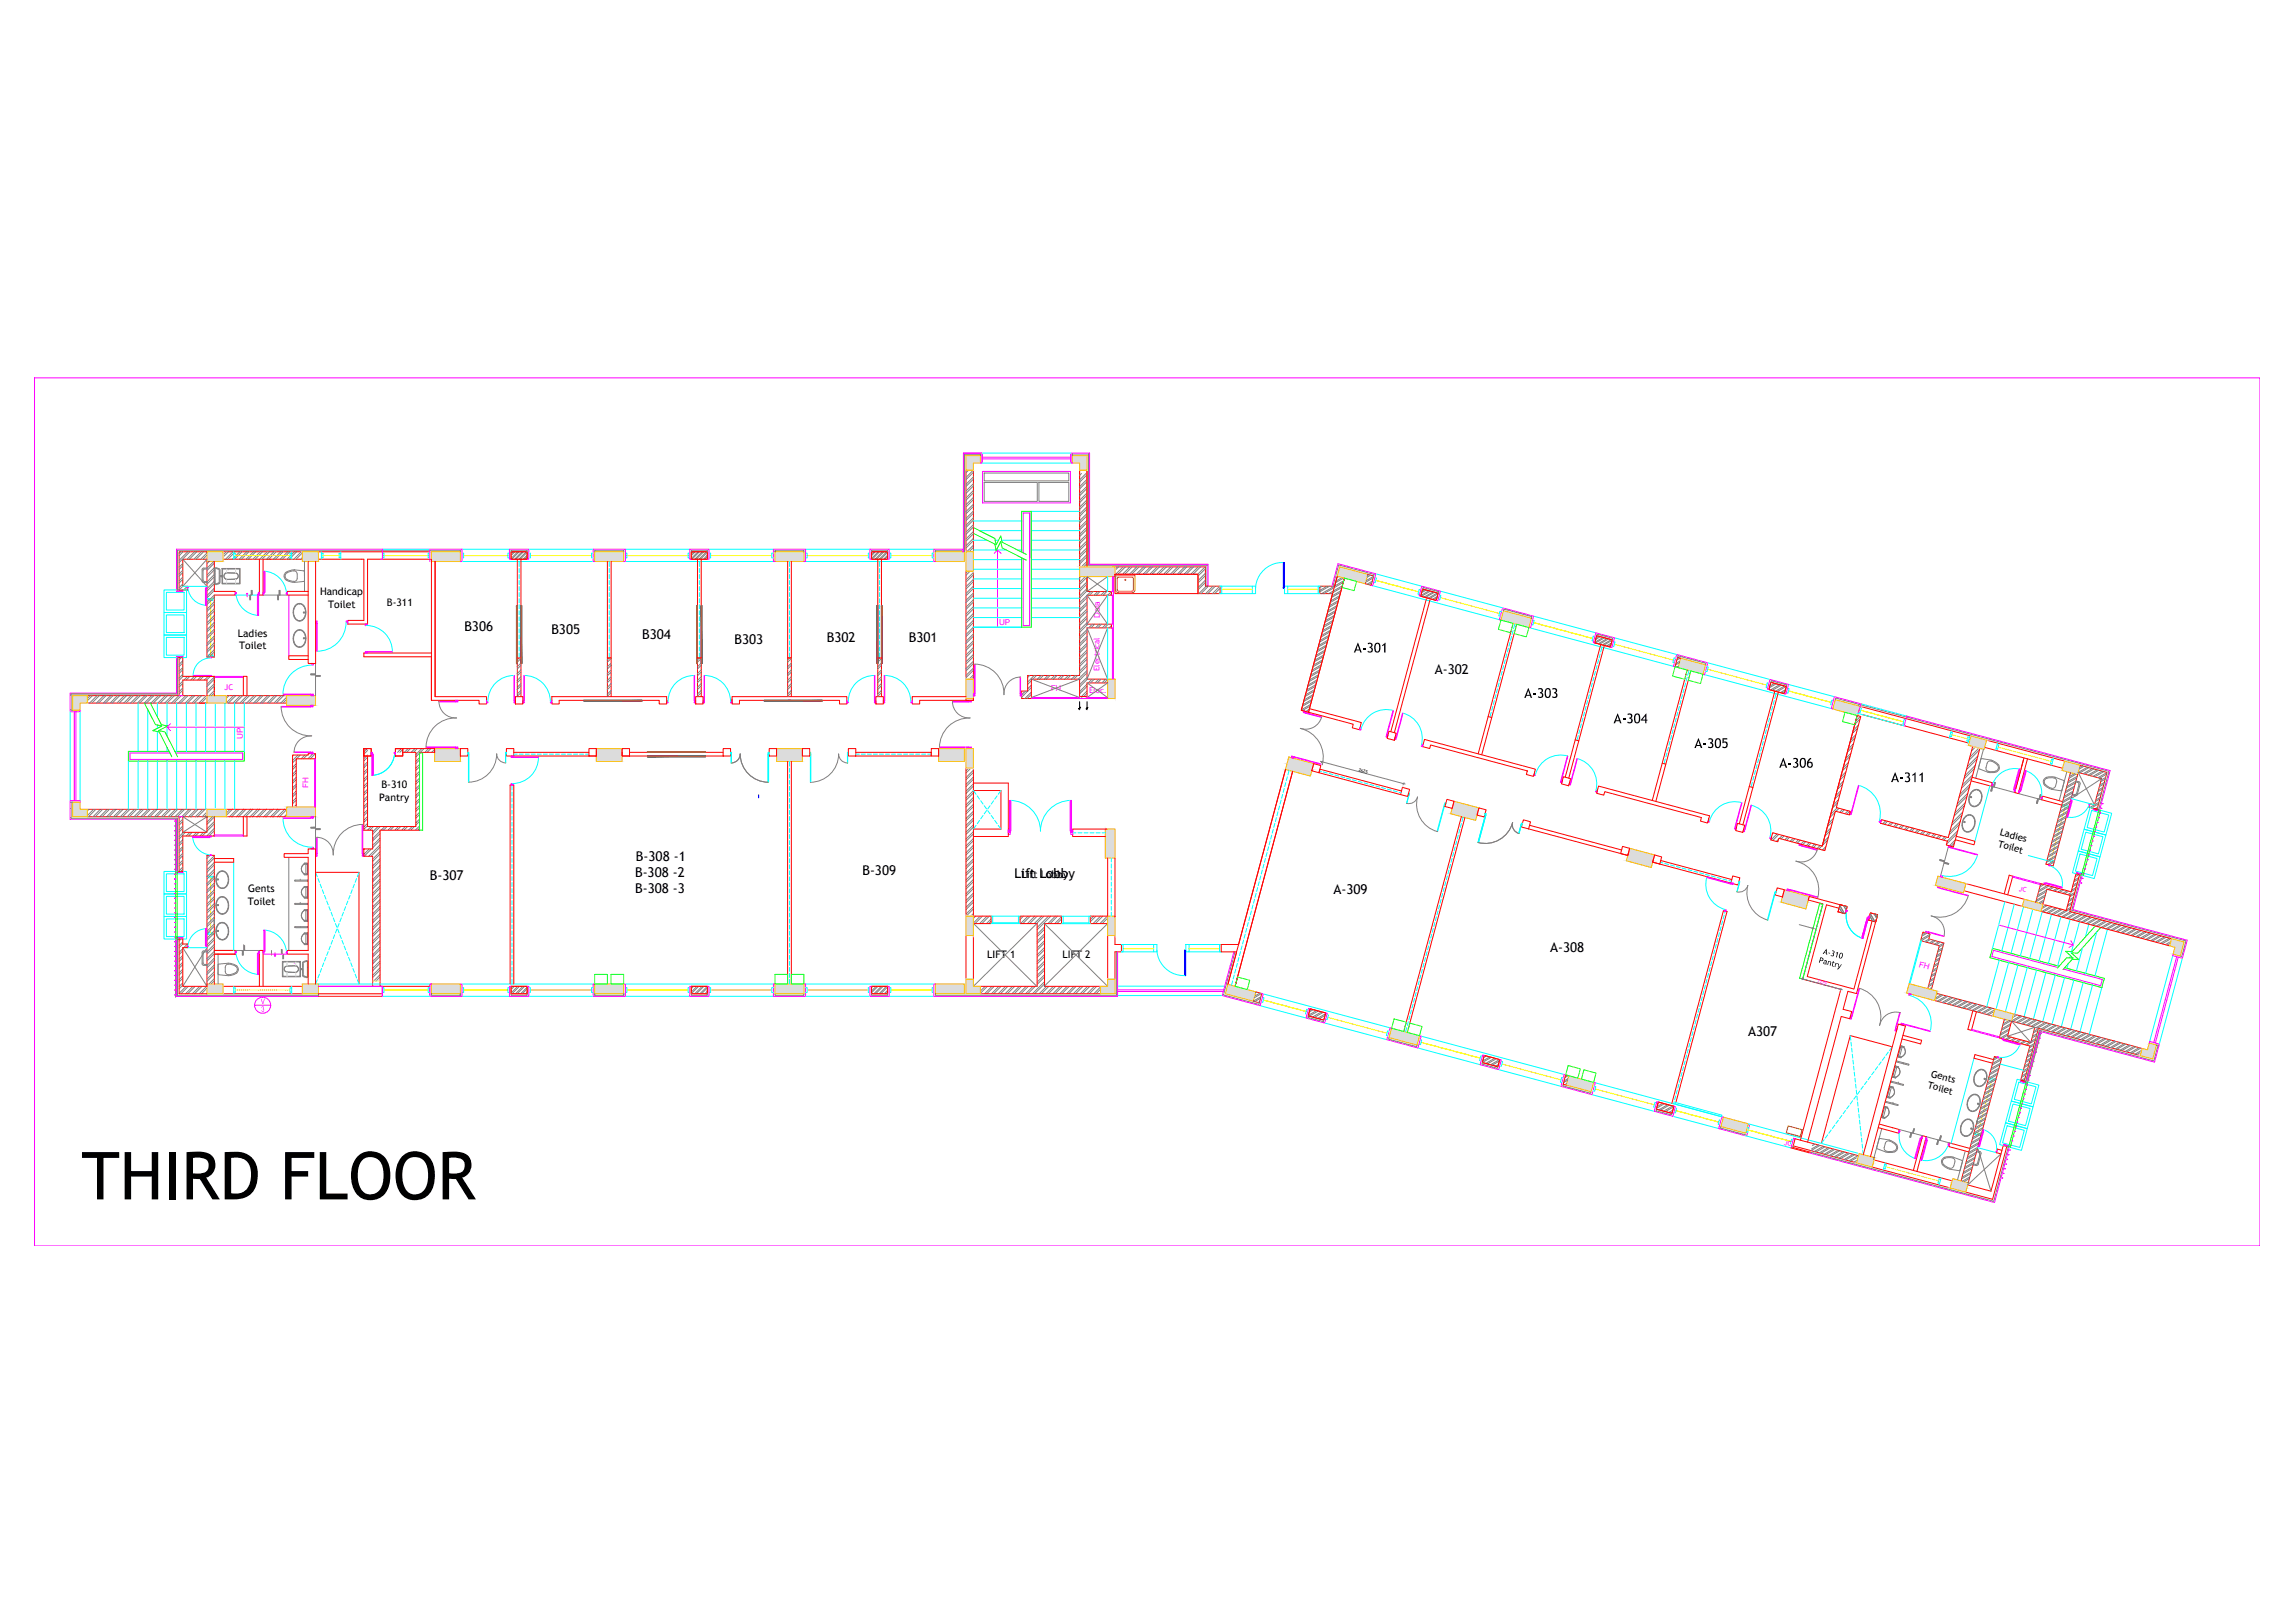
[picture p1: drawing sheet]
<svg xmlns="http://www.w3.org/2000/svg" width="1189mm" height="841mm" viewBox="0 0 1189 841" stroke-linecap="round" stroke-linejoin="round" font-family="sans-serif">
<defs><g id="words">
<text font-size="34.2" x="42" y="622">THIRD FLOOR</text>
<g font-size="7">
<text x="241" y="327">B306</text>
<text x="286" y="328">B305</text>
<text x="333" y="331">B304</text>
<text x="381" y="334">B303</text>
<text x="428" y="333">B302</text>
<text x="471" y="333">B301</text>
<text x="744" y="349">A-302</text>
<text x="330" y="446">B-308 -1</text>
<text x="223" y="456">B-307</text>
<text x="329" y="454">B-308 -2</text>
<text x="447" y="454">B-309</text>
<text x="526" y="455">Lift Lobby</text>
<text x="329" y="463">B-308 -3</text>
<text x="691" y="463">A-309</text>
<text x="803" y="494">A-308</text>
<text x="906" y="537">A307</text>
</g>
<g font-size="5.4">
<text x="166" y="308">Handicap</text>
<text x="170" y="315">Toilet</text>
<text x="200" y="314">B-311</text>
<text x="123" y="330">Ladies</text>
<text x="124" y="337">Toilet</text>
<text x="198" y="408">B-310</text>
<text x="196" y="415">Pantry</text>
<text x="529" y="455">Lift Lobby</text>
<text x="129" y="462">Gents</text>
<text x="128" y="469">Toilet</text>
<text x="512" y="497">LIFT 1</text>
<text x="551" y="497">LIFT 2</text>
</g>
<g font-size="5">
<text x="1036" y="433" transform="rotate(15 1036 433)">Ladies</text>
<text x="1035" y="439" transform="rotate(15 1035 439)">Toilet</text>
<text x="1000" y="558" transform="rotate(15 1000 558)">Gents</text>
<text x="999" y="564" transform="rotate(15 999 564)">Toilet</text>
</g>
<g font-size="4.2" fill="#f0f">
<text x="570" y="320" transform="rotate(-90 570 320)">Data</text>
<text x="518" y="324">UP</text>
<text x="545" y="358">FH</text>
<text x="126" y="383" transform="rotate(-90 126 383)">UP</text>
<text x="160" y="408" transform="rotate(-90 160 408)">FH</text>
<text x="994" y="501" transform="rotate(15 994 501)">FH</text>
</g>
<g font-size="4.1" fill="#f0f">
<text x="570" y="348" transform="rotate(-90 570 348)">Electrical</text>
<text x="116" y="357">JC</text>
<text x="564" y="359">Elec.</text>
</g>
<g font-size="3.4" fill="#f0f">
<text x="1046" y="461" transform="rotate(15 1046 461)">JC</text>
<text x="925" y="593" transform="rotate(15 925 593)">JC</text>
</g>
<text font-size="2.3" x="704" y="400" transform="rotate(15 704 400)">2625</text>
<text font-size="2.3" fill="#f0f" x="942" y="509" transform="rotate(15 942 509)">1225</text>
</g></defs>
<!-- layer: A-Wall Sec -->
<g fill="none" stroke="#f00" stroke-width=".52">
<path d="M501 244v42M504 244v42M560 244v50M563 244v50M116 290h41M116 286h41M165 286h59M165 290h24M190 290h34M501 296v56M504 296v56M560 299v51h-27v8h-4v4h5v-10h26v9"/>
<path d="M563 299v8h13M576 294h49v10h7v4h-11v-10h-43M693 299l-1 5h-8v4h7l-17 60 4 1 19-69M576 308h-13v15h13M576 325h-13v27h11M574 354h-11v7M45 360h48M45 364h62M95 360h12M117 360h35M117 364h35M501 362v1h3v-1"/>
<path d="M964 366l57 15M965 370l55 15M501 398v77M504 398v77h10v4h-9M666 399l-24 90h-9v4h8l-5 17M670 400l-30 111M1029 387l40 11M1030 384l40 10M45 419h62M154 418v-25h10v-2h-4h-8v28h-35v4h35M45 423h48M95 423h12"/>
<path d="M1016 457l33 9M574 475h-9v4h9M1015 461l33 9M1071 472l-12-3-1 3 66 18M1073 472l52 14M501 485v22M504 485v22M574 485v22M578 485v4h3v4h-3v14M116 511h41M116 515h41M508 511h29v-32h-8v-4h21v4h-9v32h29"/>
<path d="M508 515h62M999 512l6-22-10-3 2-4 3 1v3l7 2-6 25 33 9M999 518l34 9M1042 529l67 18M1043 525l67 18M929 594l33 9M930 590l33 9M970 605l41 11M971 601l41 11M1020 614l12 3 6-23h2l-7 27-14-3"/>
</g>
<!-- layer: A-Wall Patt -->
<g fill="none" stroke="#808080" stroke-width=".52">
<path d="M501 244h.1M502 244l-1 1M504 244l-3 3M504 247l-3 4M504 251l-3 3M504 254l-3 4M504 258l-3 4M504 245l-3 4M504 248l-3 4M504 252l-3 4M504 255l-3 4M504 259l-3 4"/>
<path d="M560 245v1M563 245l-3 4M563 248l-3 4M563 252l-3 4M563 255l-3 4M563 259l-3 4M563 246l-3 4M563 250l-3 3M563 253l-3 4M563 257l-3 3M504 261l-3 4M504 265l-3 4"/>
<path d="M504 268l-3 4M504 272l-3 4M504 275l-3 4M504 279l-3 4M504 262l-3 4M504 266l-3 4M504 270l-3 3M504 273l-3 4M504 277l-3 3M563 263l-3 3M563 266l-3 4M563 270l-3 3"/>
<path d="M563 273l-3 4M563 277l-3 4M563 260l-3 4M563 264l-3 4M563 267l-3 4M563 271l-3 4M563 274l-3 4M563 278l-3 4M117 286l-1 2M118 286l-2 3M121 286l-4 4M122 286l-4 4"/>
<path d="M124 286l-4 4M125 286l-3 4M128 286l-4 4M129 286l-4 4M131 286l-4 4M133 286l-4 4M135 286l-4 4M136 286l-4 4M138 286l-3 4M140 286l-4 4M142 286l-4 4M143 286l-4 4"/>
<path d="M145 286l-3 4M147 286l-4 4M149 286l-4 4M150 286l-4 4M153 286l-4 4M154 286l-4 4M156 286l-4 4M157 289l-1 1M157 287l-4 3M502 296l-1 1M503 296l-2 2M504 283l-3 3"/>
<path d="M504 280l-3 4M504 284l-2 2M504 297l-3 3M504 298l-3 4M560 299h.1M563 299l-3 3M563 280l-3 4M563 284l-3 4M563 287l-3 4M563 291l-3 3M563 281l-3 4M563 285l-3 4"/>
<path d="M563 288l-3 4M563 299l-3 4M563 292l-1 2M579 294h-1M580 294l-2 2M582 294l-4 4M583 294l-4 4M586 294l-4 4M587 294l-4 4M589 294l-4 4M590 294l-4 4M593 294l-4 4"/>
<path d="M594 294l-4 4M596 294l-4 4M597 294l-3 4M600 294l-4 4M601 294l-4 4M603 294l-4 4M604 294l-3 4M607 294l-4 4M608 294l-4 4M610 294l-4 4M612 294l-4 4M614 294l-4 4"/>
<path d="M615 294l-4 4M617 294l-3 4M619 294l-4 4M621 294l-4 4M622 294l-4 4M624 294l-3 4M625 297l-4 4M625 295l-4 4M625 298l-4 4M626 293v11M694 293l-3 11M694 299h-1"/>
<path d="M696 299l-4 2M696 299l-4 3M504 301l-3 4M504 300l-3 4M504 304l-3 4M504 307l-3 4M504 311l-3 4M504 314l-3 4M504 318l-3 4M504 305l-3 4M504 308l-3 4M504 312l-3 4"/>
<path d="M504 316l-3 3M504 319l-3 4M563 301l-3 4M563 305l-3 4M563 303l-3 3M563 306l-3 4M563 309l-3 3M563 312l-3 4M563 316l-3 3M563 319l-3 4M563 310l-3 4M563 313l-3 4"/>
<path d="M563 317l-3 4M565 307l-2 1M567 307l-2 1M569 307l-2 1M570 307l-2 1M572 307l-1 1M574 307l-2 1M576 307l-2 1M576 307h.1M576 308h-1M625 301l-4 3M625 302l-4 4"/>
<path d="M625 304l-4 4M626 304l-4 4M629 304l-4 4M630 304l-4 4M632 304l-4 4M632 307v1M632 305l-2 3M685 304h-1M688 304l-4 2M689 304l-5 3M691 320l-4 2M692 304l-7 4"/>
<path d="M692 319l-5 3M692 317l-5 3M692 316l-4 3M693 315l-5 2M693 314l-5 2M693 312l-4 3M694 311l-5 3M694 310l-5 2M694 309l-4 2M695 307l-5 3M695 306l-5 3M695 304l-5 4"/>
<path d="M696 304l-7 4M696 302l-10 6M696 301l-4 3M504 321l-3 4M504 325l-3 4M504 328l-3 4M504 332l-3 4M504 336l-3 3M504 339l-3 4M504 323l-3 3M504 326l-3 4M504 330l-3 4"/>
<path d="M504 333l-3 4M504 337l-3 4M563 323l-3 4M563 333l-3 4M563 334l-3 4M563 338l-3 4M563 326l-3 4M563 330l-3 4M563 337l-3 4M563 320l-3 4M563 327l-3 4M563 331l-3 4"/>
<path d="M564 323l-4 5M566 323l-2 2M567 323l-2 2M570 323l-2 2M571 323l-2 2M573 323l-2 2M574 323l-2 2M576 325h.1M576 324l-1 1M686 339l-5 3M687 338l-5 2M687 337l-5 3"/>
<path d="M687 335l-4 3M687 334l-4 3M688 333l-5 2M688 332l-5 2M689 330l-5 3M689 329l-5 3M689 327l-4 3M690 327l-5 2M690 325l-5 3M690 324l-5 3M691 322l-5 3M691 321l-5 3"/>
<path d="M504 351l-1 1M504 343l-3 3M504 346l-3 4M504 350l-2 2M504 340l-3 4M504 344l-3 4M504 347l-3 4M531 358l-2 2M534 350l-1 1M534 355l-1 2M534 359l-3 3M534 353l-1 2"/>
<path d="M534 356l-5 5M534 360l-2 2M536 350l-3 3M537 350l-2 2M540 350l-2 2M541 350l-2 2M543 350l-2 2M544 350l-2 2M547 350l-2 2M548 350l-2 2M550 350l-2 2M551 350l-2 2"/>
<path d="M554 350l-2 2M555 350l-2 2M557 350l-2 2M558 350l-2 2M563 340l-3 4M563 344l-3 4M563 347l-4 5M563 351l-3 4M563 355l-3 3M563 358l-3 3M563 342l-3 3M563 345l-3 4"/>
<path d="M563 349l-3 3M563 356l-3 4M563 359l-1 2M564 352l-4 4M566 352l-2 2M567 352l-2 2M569 352l-1 2M571 352l-2 2M573 352l-2 2M574 352l-2 2M681 360l-5 3M681 358l-5 3"/>
<path d="M681 357l-4 3M682 356l-5 2M682 355l-5 3M682 353l-4 3M683 352l-5 3M683 351l-5 2M683 350l-4 2M684 348l-5 3M684 347l-5 3M684 345l-4 3M685 345l-5 2M685 343l-5 3"/>
<path d="M685 342l-4 3M686 340l-5 3M47 360l-2 2M48 360l-3 3M50 360l-4 4M51 360l-3 4M54 360l-4 4M55 360l-4 4M57 360l-4 4M59 360l-4 4M61 360l-4 4M62 360l-4 4"/>
<path d="M64 360l-3 4M66 360l-4 4M68 360l-4 4M69 360l-4 4M71 360l-3 4M73 360l-4 4M75 360l-4 4M76 360l-4 4M79 360l-4 4M80 360l-4 4M82 360l-4 4M83 360l-4 4"/>
<path d="M86 360l-4 4M87 360l-4 4M89 360l-4 4M90 360l-3 4M93 360l-4 4M94 360l-4 4M96 360l-4 4M97 360l-3 4M100 360l-4 4M101 360l-4 4M103 360l-3 4M105 360l-4 4"/>
<path d="M107 360l-4 4M107 364h.1M107 361l-3 3M118 360l-1 1M119 360l-2 2M121 360l-4 4M122 360l-4 4M125 360l-4 4M126 360l-4 4M128 360l-4 4M129 360l-4 4M132 360l-4 4"/>
<path d="M133 360l-4 4M135 360l-4 4M136 360l-3 4M139 360l-4 4M140 360l-4 4M142 360l-4 4M143 360l-3 4M146 360l-4 4M147 360l-4 4M149 360l-4 4M151 360l-4 4M152 361l-3 3"/>
<path d="M152 363l-2 1M561 362h.1M563 362h.1M678 368l-1 1M679 368l-2 1M679 366l-4 2M679 365l-5 3M680 363l-5 3M680 362l-5 3M680 361l-4 2M963 377l-3 3M963 376l-3 2"/>
<path d="M964 373l-3 2M964 371l-2 3M152 391v1M154 396l-2 2M154 399l-2 2M154 393l-2 2M154 397l-2 2M154 391l-2 3M156 391l-2 2M158 391l-2 2M159 391l-2 2M160 391h.1"/>
<path d="M162 391l-2 2M163 391l-2 2M164 393h-1M190 388l-1 2M190 391l-1 2M190 395l-1 2M190 398l-1 2M190 389l-1 2M190 392l-1 2M190 396l-1 2M190 400l-1 1M206 388h-1"/>
<path d="M208 388l-2 2M209 388l-2 2M211 388l-1 2M213 388l-2 2M215 388l-2 2M216 388l-2 2M217 393l-1 2M217 396l-1 2M217 400l-1 2M217 390l-1 2M217 394l-1 2M217 397l-1 2"/>
<path d="M219 388l-3 3M220 388l-2 2M222 388l-2 2M223 388l-2 2M225 388l-1 2M225 390h.1M501 396h.1M501 397h.1M502 398l-1 1M503 398l-2 3M504 399l-3 4M957 400l-3 3"/>
<path d="M958 397l-3 2M958 395l-3 3M959 392l-3 3M959 390l-2 3M960 387l-3 3M961 385l-3 3M961 382l-2 3M962 381l-3 2M1023 387l-1 1M1023 398l-5 6M1024 397l-6 5M1024 387l-2 2"/>
<path d="M1025 393l-6 6M1025 392l-5 5M1026 388l-5 4M1026 389l-6 5M46 419l-1 1M48 419l-3 4M50 419l-4 4M52 419l-4 4M53 419l-4 4M56 419l-4 4M57 419l-4 4M59 419l-4 4"/>
<path d="M60 419l-4 4M63 419l-4 4M64 419l-4 4M66 419l-4 4M67 419l-3 4M70 419l-4 4M71 419l-4 4M73 419l-4 4M74 419l-3 4M77 419l-4 4M78 419l-4 4M80 419l-4 4"/>
<path d="M82 419l-4 4M84 419l-4 4M85 419l-4 4M87 419l-3 4M89 419l-4 4M91 419l-4 4M92 419l-4 4M94 419l-3 4M96 419l-4 4M98 419l-4 4M99 419l-4 4M102 419l-4 4"/>
<path d="M103 419l-4 4M105 419l-4 4M106 419l-4 4M119 419l-2 2M120 419l-3 4M123 419l-4 4M124 419l-4 4M126 419l-4 4M127 419l-3 4M130 419l-4 4M131 419l-4 4M133 419l-3 4"/>
<path d="M135 419l-4 4M137 419l-4 4M138 419l-4 4M140 419l-3 4M142 419l-4 4M144 419l-4 4M145 419l-4 4M148 419l-4 4M149 419l-4 4M151 419l-4 4M152 419h.1M152 420l-4 3"/>
<path d="M154 403l-2 2M154 406l-2 2M154 410l-2 2M154 413l-2 2M154 417l-2 1M154 400l-2 2M154 404l-2 2M154 408l-2 1M154 411l-2 2M154 415l-2 1M154 418h-1M190 402l-1 2"/>
<path d="M190 405l-1 2M190 409l-1 2M190 412l-1 2M190 416l-1 2M190 420l-1 1M190 403l-1 2M190 407l-1 1M190 410l-1 2M190 414l-1 2M190 417l-1 2M217 403l-1 2M217 407l-1 2"/>
<path d="M217 410l-1 2M217 414l-1 2M217 417l-1 2M217 401l-1 2M217 404l-1 2M217 408l-1 2M217 411l-1 2M217 415l-1 2M217 419l-1 1M504 403l-3 3M504 406l-3 4M504 410l-3 4"/>
<path d="M504 413l-3 4M504 417l-3 4M504 400l-3 4M504 404l-3 4M504 407l-3 4M504 411l-3 4M504 414l-3 4M504 418l-3 4M952 419l-3 3M952 416l-2 3M953 414l-3 3M953 419l-1 1"/>
<path d="M954 411l-3 3M954 410l-3 2M955 419l-2 2M955 406l-3 3M955 405l-2 2M956 420l-2 1M956 402l-2 2M1018 418l-5 5M1019 416l-6 5M1019 413l-5 5M1020 411l-6 6M1021 408l-6 5"/>
<path d="M1021 406l-5 6M1022 403l-5 5M1022 401l-5 6M107 421l-2 2M107 422l-1 1M152 422l-1 1M189 440h.1M190 423l-1 2M190 427l-1 2M190 421l-1 2M190 424l-1 2M190 428l-1 2"/>
<path d="M191 440l-2 3M192 428l-2 2M193 440l-4 4M194 428l-2 2M196 428l-3 3M197 431l-4 4M197 434l-4 4M197 438l-6 6M197 432l-4 4M197 435l-4 4M197 439l-5 5M197 428l-4 4"/>
<path d="M199 428l-1 2M201 428l-2 2M203 428l-2 2M204 428l-2 2M206 428l-1 2M208 428l-2 2M210 428l-2 2M211 428l-2 2M214 428l-2 2M215 428l-2 2M217 421l-1 2M217 424l-1 2"/>
<path d="M217 428l-2 2M217 422l-1 2M217 426l-1 2M217 429l-1 1M504 420l-3 4M504 424l-3 4M504 427l-3 4M504 431l-3 4M504 434l-3 4M504 438l-3 4M504 421l-3 4M504 425l-3 4"/>
<path d="M504 429l-3 3M504 432l-3 4M504 436l-3 3M504 439l-3 4M919 432h-1M921 432l-3 3M922 435l-1 1M922 432l-3 4M924 433l-2 1M925 433l-2 2M926 434l-1 1M927 434l-1 1"/>
<path d="M929 434l-1 2M930 435l-1 1M932 435l-1 2M933 435l-2 2M935 436l-2 1M936 436l-2 2M938 437l-2 1M939 437l-2 1M940 437l-1 2M941 438l-1 1M943 438l-1 2M944 438l-1 2"/>
<path d="M946 439l-2 1M947 435l-3 3M948 434l-3 2M948 431l-2 2M949 429l-3 3M950 426l-3 2M950 424l-3 3M951 421l-3 3M958 420l-2 2M959 420l-2 2M975 425h.1M977 425l-1 2"/>
<path d="M978 426l-1 1M980 426l-2 2M981 426l-2 2M983 427l-2 1M984 427l-2 2M986 428l-2 1M987 428l-2 1M988 428l-1 2M989 429l-1 1M991 429l-1 2M992 429l-1 2M994 430l-2 1"/>
<path d="M995 430l-2 2M997 431l-2 1M998 431l-2 1M1000 431l-2 2M1001 432l-2 1M1002 432l-1 2M1003 432l-1 2M1005 433l-1 1M1006 433l-1 2M1008 434l-2 1M1009 434l-2 1M1013 437l-2 2"/>
<path d="M1013 435l-3 3M1014 432l-5 5M1015 430l-6 6M1015 427l-5 6M1016 426l-6 5M1017 422l-6 6M1017 421l-5 5M197 441l-4 4M197 445l-4 4M197 448l-4 4M197 452l-4 4M197 456l-4 3"/>
<path d="M197 459l-4 4M197 443l-4 3M197 446l-4 4M197 450l-4 3M197 453l-4 4M197 457l-4 4M504 442l-3 3M504 445l-3 4M504 449l-3 3M504 452l-3 4M504 456l-3 4M504 459l-3 4"/>
<path d="M504 443l-3 4M504 446l-3 4M504 450l-3 4M504 453l-3 4M504 457l-3 4M946 440l-1 1M1076 460l-2 1M1076 458l-2 2M1077 453l-1 1M1077 457l-3 2M1077 456l-2 1M1077 455l-2 1"/>
<path d="M1078 453l-3 1M197 463l-4 3M197 466l-4 4M197 470l-4 4M197 473l-4 4M197 477l-4 4M197 460l-4 4M197 464l-4 4M197 467l-4 4M197 471l-4 4M197 474l-4 4M197 478l-4 4"/>
<path d="M504 463l-3 4M504 466l-3 4M504 470l-3 4M504 473l-1 2M504 460l-3 4M504 464l-3 4M504 468l-3 3M504 471l-3 4M504 475h.1M506 475l-1 1M508 475l-3 3M509 475l-4 4"/>
<path d="M512 475l-4 4M513 475l-4 4M514 476l-3 3M514 477l-2 2M529 475h.1M530 475l-1 2M533 475l-4 4M534 475l-4 4M536 475l-4 4M537 475l-3 4M540 475l-4 4M541 475l-4 4"/>
<path d="M543 475l-6 6M545 475l-8 7M547 475l-4 4M548 475l-4 4M550 479h.1M550 475l-3 4M550 476l-2 3M567 475l-2 1M568 475l-3 3M570 475l-4 4M572 475l-4 4M574 475l-4 4"/>
<path d="M574 478v1M574 476l-3 3M1060 469l-2 1M1061 469l-3 2M1063 470l-5 2M1064 470l-5 3M1065 470l-4 3M1066 471l-5 2M1068 471l-5 3M1069 471l-5 3M1070 472l-4 2M1073 471l-6 4"/>
<path d="M1073 472l-5 3M1073 470l-2 1M1074 468l-3 2M1074 473l-5 2M1074 468l-2 1M1074 466l-2 1M1075 465l-3 1M1075 463l-2 2M1075 462l-2 2M1076 473l-5 3M1076 461l-3 1M1076 473l-4 3"/>
<path d="M1078 474l-5 2M1079 474l-5 3M1081 474l-5 3M1082 475l-5 2M1083 475l-4 3M1084 475l-5 3M1086 476l-5 3M1087 476l-5 3M1088 477l-4 2M1089 477l-4 2M1091 477l-5 3M1092 477l-5 3"/>
<path d="M1094 478l-5 3M1094 478l-4 3M1096 479l-5 2M1097 479l-5 3M1099 479l-5 3M1100 479l-5 3M1101 480l-4 3M197 480l-4 4M197 484l-4 4M197 487l-4 4M197 491l-4 4M197 494l-4 4"/>
<path d="M197 498l-4 4M197 481l-4 4M197 485l-4 4M197 489l-4 3M197 492l-4 4M197 496l-4 3M197 499l-4 4M541 480l-4 4M541 484l-4 4M541 487l-4 4M541 491l-4 4M541 494l-4 4"/>
<path d="M541 498l-4 4M541 482l-4 3M541 485l-4 4M541 489l-4 3M541 492l-4 4M541 496l-4 4M541 499l-4 4M640 493l-6 23M998 483l-2 1M999 484l-3 1M1000 487l-3 1M1000 485l-4 2"/>
<path d="M1000 484l-4 3M1001 487l-3 1M1002 487l-2 2M1003 487l-2 2M1004 500l-2 1M1005 499l-3 1M1005 488l-3 1M1005 497l-2 2M1005 496l-2 2M1006 488l-3 2M1006 495l-3 1M1006 494l-2 1"/>
<path d="M1007 492l-3 1M1007 491l-3 2M1007 489l-2 2M1007 489l-2 1M1102 480l-5 3M1104 481l-5 2M1105 481l-5 3M1106 481l-4 3M1107 482l-4 2M1109 482l-5 3M1110 482l-5 3M1111 483l-4 2"/>
<path d="M1112 483l-4 3M1114 483l-5 3M1115 484l-5 2M1117 484l-5 3M1117 484l-4 3M1119 485l-5 2M1120 485l-5 3M1122 485l-5 3M1123 486l-5 2M1124 486l-4 3M1125 489l-2 1M1125 488l-3 2"/>
<path d="M1125 486l-5 3M197 501l-4 4M197 505l-3 3M197 503l-4 4M197 506l-2 2M508 511h.1M511 511l-3 3M512 511l-4 4M514 511l-4 4M515 511l-4 4M518 511l-4 4M519 511l-4 4"/>
<path d="M521 511l-4 4M522 511l-3 4M525 511l-4 4M526 511l-4 4M528 511l-4 4M529 511l-3 4M532 511l-4 4M533 511l-4 4M535 511l-4 4M537 511l-4 4M541 509l-6 6M541 502l-4 3"/>
<path d="M541 505l-4 4M541 503l-4 4M541 506l-4 4M541 510l-5 5M542 511l-3 4M544 511l-4 4M546 511l-4 4M547 511l-4 4M549 511l-3 4M551 511l-4 4M553 511l-4 4M554 511l-4 4"/>
<path d="M557 511l-4 4M558 511l-4 4M560 511l-4 4M561 511l-4 4M564 511l-4 4M565 511l-4 4M567 511l-4 4M568 511l-3 4M570 511l-3 4M570 513l-2 2M1001 514h-1M1001 513h.1"/>
<path d="M1001 512l-1 1M1002 510l-3 1M1002 514l-2 1M1002 509l-2 1M1002 507l-2 2M1003 507l-3 1M1003 505l-2 1M1003 504l-2 1M1003 515l-3 2M1004 502l-3 2M1004 501l-2 2M1004 515l-4 3"/>
<path d="M1006 515l-5 3M1007 516l-5 2M1009 516l-5 3M1009 516l-4 3M1011 517l-5 2M1012 517l-5 3M1014 517l-5 3M1015 518l-5 2M1016 518l-4 3M1017 518l-5 3M1019 519l-5 3M1020 519l-5 3"/>
<path d="M1021 520l-4 2M1022 520l-4 2M1024 520l-5 3M1025 520l-5 3M1027 521l-5 3M1027 521l-4 3M1029 522l-5 2M1030 522l-5 3M1032 522l-5 3M1033 522l-5 3M1033 526h-1M1033 524l-3 2"/>
<path d="M1034 523l-4 3M1045 526h-2M1045 526l-2 1M1047 526l-4 3M1048 527l-5 2M1050 527l-5 3M1050 527l-4 3M1052 528l-5 2M1053 528l-5 3M1055 528l-5 3M1056 529l-5 2M1057 534l59 16"/>
<path d="M1057 529l-4 3M1058 529l-5 3M1060 530l-5 3M1061 530l-5 3M1062 530l-4 3M1063 531l-4 2M1065 531l-5 3M1066 531l-5 3M1068 532l-5 3M1068 532l-4 3M1070 533l-5 2M1071 533l-5 3"/>
<path d="M1073 533l-5 3M1074 533l-5 3M1075 534l-4 3M1076 534l-5 3M1078 535l-5 2M1079 535l-5 3M1080 535l-4 3M1081 536l-4 2M1083 536l-5 3M1084 536l-5 3M1085 537l-4 2M1086 537l-4 3"/>
<path d="M1088 537l-5 3M1089 538l-5 2M1091 538l-5 3M1092 538l-5 3M1093 539l-4 2M1094 539l-5 3M1096 539l-5 3M1097 540l-5 2M1098 540l-4 3M1099 540l-5 3M1101 541l-5 3M1102 541l-5 3"/>
<path d="M1103 541l-4 3M1104 542l-4 2M1106 542l-5 3M1107 542l-5 3M1109 543l-5 3M1109 547h.1M1109 543l-4 3M1110 545l-3 1M1110 544l-4 2M940 593h.1M941 593l-2 1M942 593l-3 2"/>
<path d="M943 594l-4 2M945 594l-5 3M946 594l-5 3M948 595l-5 2M948 595l-4 3M950 595l-5 3M951 596l-5 2M953 596l-5 3M954 596l-5 3M955 597l-4 2M956 597l-5 3M958 597l-5 3"/>
<path d="M959 598l-5 2M960 598l-4 3M961 598l-4 3M963 599l-5 3M963 599l-4 3M962 602h.1M963 601l-2 1"/>
</g>
<!-- layer: ST CLADDING PLAN -->
<path d="M626 292v12M693 292l-3 12M639 493l-6 23M1057 535l60 15" fill="none" stroke="#f0f" stroke-width=".52"/>
<!-- layer: elevation -->
<path d="M995 487l-6 23M996 488l-6 22M579 516h54M579 511h56" fill="none" stroke="#0ff" stroke-width=".52"/>
<!-- layer: ele l -->
<g fill="none" stroke="#f0f" stroke-width=".52">
<path d="M494 363h8l-8 1M502 363h1v1l-1-1zM487 387h15h-15M502 387h1v1h-1zM1004 459l1 1h-1zM1020 464l-15-4 15 4M1036 479l38 11M998 483h1v1l-1-1zM1008 485l-9-2 8 2M1073 487l1 3-2 1M579 513h55M579 514h55"/>
<path d="M1066 501l-33-9-1 4 57 15 1-3-21-6"/>
</g>
<!-- layer: A-Window -->
<path d="M598 489h2v4h-2zM598 489h-17h1v4h-1h17M615 489h1v4h-1zM616 489h17h-1v4h1h-17" fill="none" stroke="#0ff" stroke-width=".52"/>
<path d="M582 492h16M616 492h16" fill="none" stroke="#ff0" stroke-width=".59"/>
<!-- layer: A-Door -->
<path d="M614 492h1v14h-1z" fill="none" stroke="#00f" stroke-width=".52"/>
<path d="M514 475v4M514 479h14M514 478h14M514 475h14M529 475h-1v4h1M550 475h1v4h-1M551 479h13M551 478h13M551 475h13M565 475h-1v4h1M600 492a14 14 0 0 0 14 14" fill="none" stroke="#0ff" stroke-width=".52"/>
<!-- layer: A-Detail Lines -->
<path d="M494 363a9 9 0 0 0 9 9 15 15 0 0 0-16 15M505 479l32 32M537 479l-33 32M541 479l33 32M574 479l-33 32M1020 464a15 15 0 0 1-19 11 9 9 0 0 1 6 10M1079 491h.1" fill="none" stroke="#808080" stroke-width=".52"/>
<!-- layer: A-Steps -->
<path d="M1086 480l-12 13h-3l3 3h-3l-5 6M1089 481l-12 13h-4l4 3h-3l-5 5M1067 501l-34-10-2 5 58 16 2-5-21-6" fill="none" stroke="#0f0" stroke-width=".52"/>
<!-- layer: A-Elevation -->
<g fill="none" stroke="#0ff" stroke-width=".52">
<path d="M38 416h.1M1039 467l-6 24M1044 469l-7 24M1049 470l-7 24M1053 472l-6 23M1058 472l-6 25M1063 474l-6 24M1068 475l-6 24M1073 476l-7 24M1078 478l-4 15M1083 479l-2 6M1036 497l-6 25"/>
<path d="M1041 499l-7 24M1072 499l-1 3M1073 495v1M1073 494h.1M1079 491l-3 12M1087 483l-6 21M1092 482l-6 24M1126 495l-12 45M1131 496l-12 45M1046 500l-7 24M1051 501l-7 25M1055 503l-6 24"/>
<path d="M1060 504l-6 24M1065 505l-6 24M1070 507l-7 24M1075 508l-7 24M1080 509l-7 24M1084 510l-6 25M1089 512l-6 24"/>
</g>
<!-- layer: S-Conc Patt -->
<g fill="#dcdcdc" stroke="#dcdcdc" stroke-width=".52">
<path d="M963 598l9 2h-9z"/>
<path d="M963 600h9l-1 3z"/>
<path d="M1012 611l8 2h-9z"/>
<path d="M1011 613h9l-1 3z"/>
<path d="M1034 523l9 2h-10z"/>
<path d="M1033 525h10v2z"/>
<path d="M1049 466l10 3h-11z"/>
<path d="M1048 469h11l-1 1z"/>
<path d="M1070 394l8 3h-9z"/>
<path d="M1069 397h9l-1 2z"/>
<path d="M1021 381l9 3h-9z"/>
<path d="M1021 384h9l-1 2z"/>
<path d="M1114 540l4 1h-4z"/>
<path d="M1110 543l3 1h-3z"/>
<path d="M1110 544h7l-1 3z"/>
<path d="M1125 486l7 2h-7z"/>
<path d="M1127 491h4l-1 3z"/>
<path d="M636 510l15 4h-16z"/>
<path d="M635 514h16v1z"/>
<path d="M721 533l15 4h-16z"/>
<path d="M720 537h16l-1 1z"/>
<path d="M694 294l15 4h-16z"/>
<path d="M693 298h16v1z"/>
<path d="M779 316l15 4h-16z"/>
<path d="M778 320h16l-1 1z"/>
<path d="M668 392l13 4h-14z"/>
<path d="M667 396h14l-1 3z"/>
<path d="M754 415l12 4h-13z"/>
<path d="M753 419h13v3z"/>
<path d="M1004 454l15 4h-16z"/>
<path d="M1003 458h16v1z"/>
<path d="M989 510l15 4h-16z"/>
<path d="M988 514h16v1z"/>
<path d="M924 465h14l-1 3z"/>
<path d="M845 440l12 3h-13z"/>
<path d="M871 341l13 4h-14z"/>
<path d="M870 345h14v1z"/>
<path d="M813 557l13 4h-14z"/>
<path d="M812 561h14v1z"/>
<path d="M951 363l13 3h-14z"/>
<path d="M950 366h14v1z"/>
<path d="M893 579l13 3h-14z"/>
<path d="M892 582h14v2z"/>
<path d="M501 236v4h7zM501 236h7v4z"/>
<path d="M501 240v4h3zM501 240h3v4z"/>
<path d="M556 236v4h7zM556 236h7v4z"/>
<path d="M560 240v4h3zM560 240h3v4z"/>
<path d="M501 286v10h3zM501 286h3v10z"/>
<path d="M560 294v5h18zM560 294h18v5z"/>
<path d="M501 352v10h3zM501 352h3v10z"/>
<path d="M574 352v10h4zM574 352h4v10z"/>
<path d="M501 388v10h3zM501 388h3v10z"/>
<path d="M573 430v15h5zM573 430h5v15z"/>
<path d="M501 475v10h3zM501 475h3v10z"/>
<path d="M574 475v10h4zM574 475h4v10z"/>
<path d="M574 507v4h4zM574 507h4v4z"/>
<path d="M570 511v4h8zM570 511h8v4z"/>
<path d="M501 507v4h3zM501 507h3v4z"/>
<path d="M501 511v4h7zM501 511h7v4z"/>
<path d="M963 600l-1 3h9zM962 603h9l-1 2z"/>
<path d="M1011 613v3h8zM1011 616h8v2z"/>
<path d="M1033 525v2h10zM1033 527h10l-1 2z"/>
<path d="M1048 469v1h10zM1048 470h10v2z"/>
<path d="M1069 397v2h8zM1069 399h8v2z"/>
<path d="M1021 384l-1 2h9zM1020 386h9l-1 2z"/>
<path d="M1114 541l-1 2h4zM1114 541h4l-1 2z"/>
<path d="M1113 543v1h4zM1113 543h4v1z"/>
<path d="M1110 544l-1 3h7zM1109 547h7v2z"/>
<path d="M1125 488l-1 2h7zM1125 488h7l-1 2z"/>
<path d="M1124 490l3 1h4zM1124 490h7v1z"/>
<path d="M1127 491l-1 3h4zM1126 494h4v1z"/>
<path d="M635 514v1h16zM635 515h16l-1 4z"/>
<path d="M720 537v1h15zM720 538h15l-1 4z"/>
<path d="M693 298v1h16zM693 299h16l-1 3z"/>
<path d="M778 320v1h15zM778 321h15l-1 4z"/>
<path d="M667 396l-1 3h14zM666 399h14l-1 3z"/>
<path d="M753 419l-1 3h14zM752 422h14l-1 3z"/>
<path d="M1003 458v1h16zM1003 459h16l-1 4z"/>
<path d="M988 514v1h16zM988 515h16l-1 3z"/>
<path d="M925 461l-1 4h14zM925 461l13 4z"/>
<path d="M924 465l-1 3h14zM923 468h14l-1 3z"/>
<path d="M844 443l-1 3h14zM844 443h13v3z"/>
<path d="M843 446l13 4 1-4zM843 446l13 4z"/>
<path d="M870 345v1h14zM870 346h14l-1 3z"/>
<path d="M812 561v1h14zM812 562h14l-1 4z"/>
<path d="M950 366v1h14zM950 367h14l-1 4z"/>
<path d="M892 582v2h14zM892 584h14l-1 3z"/>
<path d="M107 286v5h9zM107 286h9v5z"/>
<path d="M157 286v5h8zM157 286h8v5z"/>
<path d="M38 360v4h7zM38 360h7v4z"/>
<path d="M38 364v4h4zM38 364h4v4z"/>
<path d="M38 416v3h4zM38 416h4v3z"/>
<path d="M38 419v4h7zM38 419h7v4z"/>
<path d="M107 360v4h10zM107 360h10v4z"/>
<path d="M149 360v6h15zM149 360h15v6z"/>
<path d="M107 419v4h10zM107 419h10v4z"/>
<path d="M149 418v5h15zM149 418h15v5z"/>
<path d="M107 510v5h9zM107 510h9v5z"/>
<path d="M157 510v5h8zM157 510h8v5z"/>
<path d="M224 286v5h15zM224 286h15v5z"/>
<path d="M308 286v5h15zM308 286h15v5z"/>
<path d="M402 286v5h15zM402 286h15v5z"/>
<path d="M402 510v5h15zM402 510h15v5z"/>
<path d="M308 510v5h15zM308 510h15v5z"/>
<path d="M224 510v5h15zM224 510h15v5z"/>
<path d="M225 388v7h14zM225 388h14v7z"/>
<path d="M309 388v7h13zM309 388h13v7z"/>
<path d="M402 388v7h14zM402 388h14v7z"/>
<path d="M485 286v5h15zM485 286h15v5z"/>
<path d="M485 510v5h15zM485 510h15v5z"/>
<path d="M486 388v7h14zM486 388h14v7z"/>
</g>
<!-- layer: S-Concrete -->
<g fill="none" stroke="#ffbf00" stroke-width=".52">
<path d="M501 236h7v4h-4v4h-3zM556 236h7v8h-3v-4h-4zM107 286h9v5h-9zM157 286h8v5h-8zM224 286h15v5h-15zM308 286h15v5h-15zM402 286h15v5h-15zM485 286h15v5h-15zM501 286h3v10h-3zM560 294h18v5h-18zM694 294l15 4-1 4-15-3zM779 316l15 4-2 5-14-4z"/>
<path d="M501 352h3v10h-3zM574 352h4v10h-4zM871 341l13 4-1 4-13-3zM38 360h7v4h-3v4h-4zM107 360h10v4h-10zM149 360h15v6h-15zM951 363l13 3-1 5-13-4zM225 388h14v7h-14zM309 388h13v7h-13zM402 388h14v7h-14zM486 388h14v7h-14zM501 388h3v10h-3z"/>
<path d="M668 392l13 4-2 6-13-3zM1021 381l9 3-2 4-8-2zM1070 394l8 3-1 4-8-2zM38 416h4v3h3v4h-7zM107 419h10v4h-10zM149 418h15v5h-15zM754 415l12 4-1 6-13-3zM573 430h5v15h-5zM845 440l12 3-1 7-13-4zM1004 454l15 4-1 5-15-4zM501 475h3v10h-3zM574 475h4v10h-4z"/>
<path d="M925 461l13 4-2 6-13-3zM1049 466l10 3-1 3-10-2zM1125 486l7 2-2 7-4-1 1-3-3-1zM107 510h9v5h-9zM157 510h8v5h-8zM224 510h15v5h-15zM308 510h15v5h-15zM402 510h15v5h-15zM485 510h15v5h-15zM501 507h3v4h4v4h-7zM570 511h4v-4h4v8h-8zM636 510l15 4-1 5-15-4z"/>
<path d="M989 510l15 4-1 4-15-3zM721 533l15 4-2 5-14-4zM1034 523l9 2-1 4-9-2zM813 557l13 4-1 5-13-4zM1110 543l3 1 1-4 4 1-2 8-7-2zM893 579l13 3-1 5-13-3zM963 598l9 2-2 5-8-2zM1012 611l8 2-1 5-8-2z"/>
</g>
<!-- layer: A-Anno Tags -->
<g fill="none" stroke="#f0f" stroke-width=".52">
<path d="M132 521h8"/>
<circle cx="136" cy="521" r="4"/>
</g>
<g fill="#f0f">
<path d="M135 517l1 3 1-3-1 3z"/>
<path d="M136 522h1v2h-1h-1h2l-1-1 1-1h-2z"/>
</g>
<!-- layer: A-WIN -->
<g fill="none" stroke="#ff0" stroke-width=".52">
<path d="M199 288h23M240 288h23M275 288h32M325 288h32M368 288h32M418 288h32M462 288h21M713 301l22 6M746 310l31 8M795 323l30 8M837 334l30 8M885 347l31 8"/>
<path d="M927 358l22 6M964 368l22 6M199 513h23M240 513h23M275 513h32M325 513h32M368 513h32M418 513h32M462 513h21M655 518l22 6M688 527l31 8M737 540l30 8"/>
<path d="M778 551l31 9M827 564l30 8M869 576l22 5M906 586l22 5"/>
</g>
<!-- layer: A-Wall Sec -->
<g fill="none" stroke="#f00" stroke-width=".52">
<path d="M107 291v50h4v-33h11v-2h-11v-15M107 286h-14v20h4v-2h-2v-14h12M134 290v18h2v-18M160 291v53h4v-53M189 290v31h-9v2h10v-33M224 290v73h24v2h4v-4h-27v-70M265 286h8v4h-8zM268 290v71M270 290v71M315 291v70M317 291v70M358 286h9v4h-9z"/>
<path d="M361 290v71M363 290v71M408 291v70M410 291v70M452 286h8v4h-8zM455 290v71M457 290v71M693 299l-19 69M697 300l-19 69M709 298h3l-1 5-3-1M160 306h-11v2h11M576 307v1"/>
<path d="M737 305l8 2-1 4-8-2zM739 310l-18 69M741 311l-18 69M160 340h-10v2h10M224 338h-35v2h35M576 323v2M784 323l-18 68M786 323l-18 68M827 329l9 3-1 3-8-2zM830 334l-19 69M831 334l-18 69M268 341h2"/>
<path d="M315 341h2M361 341h2M408 341h2M455 341h2M871 341h-2l-1 4 2 1M874 347l-18 68M876 348l-18 67M918 354l8 2-1 3-8-2zM920 358l-19 69M922 359l-19 68M93 360v-19h2v9h16v10M95 360v-8h12v8"/>
<path d="M126 360v-10h2v10M267 361h4v4h-4zM286 363h.1M286 361h60v4h-4v-2h-52v2h-4zM361 361h3v4h-3zM379 363h.1M379 361h60v4h-4v-2h-52v2h-4zM410 363h-2h2M454 361h4v4h-4zM501 361h-28v4h4v-2h27v-1M560 361h3M675 367l-1 1 27 7v2l4 1 1-4-27-7"/>
<path d="M720 379l4 1-1 4-4-1zM771 371l2 1M962 371h2l-12 47 7 2-1 2-7-2-5 21-24-7-1 2-3-1 1-3 25 6zM962 371l-18 67M189 388h3v4h-3zM190 388h-1v42h4v10h-4M205 388h4v4h-4zM205 388h20v2h-8v40h-20v81M209 390h7v38h-26v-36M239 388h3v4h-3zM262 388h4v4h-4zM266 390h39"/>
<path d="M305 388h4v4h-4zM309 390v2h-43M322 390v2h53M322 388h4v4h-4zM326 390h49M375 388h4v4h-4zM399 388h3v4h-3zM408 395v115M410 395v115M416 388h4v4h-4zM440 388h4v4h-4zM444 390h39v2h-39"/>
<path d="M483 388h3v4h-3zM666 399l-30 111M670 400l-30 111M681 396l4 1-1 3-4-1zM738 383l58 16-1 3-4-1 1-2-51-13v2l-4-1zM816 383l2 1M861 395l2 1M1022 387l-12 47-35-9v2l34 9v2l3 1 14-51M1049 394l-5 16M1049 393l-5 18h2l5-18M1078 397l14 3-5 19-4-1v-2l2 1 4-14-12-3M504 406h19v27h-18"/>
<path d="M504 410h15v20h-15M726 410l-42-11v1l42 12M727 408l4 1-1 4-4-1zM750 414l4 1-1 4-4-1zM766 419l4 1-1 3-4-1zM795 400h.1M810 402l4 1-1 4-4-1zM828 407l58 16-1 3h-4l1-2-50-14-1 2-4-1zM907 408h1M1022 403l10 3v1l-10-2M1069 415l-10-2-1 1 11 3M1073 400l-13 48 4 1 13-48"/>
<path d="M1085 419h2h-2M1085 419h2M93 423v29M95 423v8h12v-8M111 423v10h-16v19h-2M126 423v10h2v-10M574 430h-18v3h17M757 423l-30 112M759 424l-30 111M790 425l3 1-1 4-4-1zM792 430l52 13v-2M793 428l47 12"/>
<path d="M841 439l4 1-1 3-4-1zM885 425h.1M900 427l4 1-1 3-4-1zM1014 433l10 3-1 2-10-3M93 452h2M111 445h10v2h-10M164 452h22v58M189 440v4h4v67M574 445v30M578 445v30M857 445l-1 2 41 11M857 443l4 1-1 4-4-1z"/>
<path d="M861 446l36 10M898 454l4 1-1 4-4-1zM921 460l4 1-1 4-4-1zM953 471l-6-2-10 37 24 7 9-36M954 469l3 1-1 3-3-1zM957 470l-19-5-1 1 8 2-11 39 20 6-21 78M969 473l4 1-1 4-4-1zM971 474h2l-11 41-4-1-3 9 5 1M1039 463l2-9h2l-3 10M1055 468l3-10 15 4 3-9h2l-5 19M1059 469l2-8 12 3-2 8M111 493h11v1h-11"/>
<path d="M111 510v-67h-4v68h-12v-20h2v-2h-2v-2h-2v28h14M134 511v-18h2v18M160 510v-16h-11v-1h11v-49h-13v-2h13v-2h4v70M165 515h33M165 511h58M165 516h33M264 510v-103h2v103M265 511h8v4h-8zM358 511h9v4h-9zM452 511h8v4h-8zM651 514l3 1-1 5-3-1M679 523l8 2-1 4-8-3z"/>
<path d="M960 524l-1 4-5-1-17 65M986 537l10 2-1 2-9-3M1022 524l-2 9 2 1 2-10M1039 528l-3 10 16 4-5 18h2M1042 529l-2 8 12 3 3-8M1056 533l-7 27M769 547l8 2-1 4-8-2zM813 557h-2l-1 5h2M981 542l-22-5-15 56M1033 549l-9-3-1 2 10 3M1047 560h2M859 571l8 2v4l-9-2z"/>
<path d="M866 572l27-100h2l-27 100M928 595l9 2M929 595l9 2M930 590l-1 4M966 598l18-67 3 1-18 67M974 582l10 3v2l-11-3M981 584h.1M1021 595l13-48 3 1-17 65M1021 595l-11-3v2l10 3M1021 595l-5 17M1037 596l-2-1v2l2 1M992 607l4-18h2l-5 18"/>
</g>
<!-- layer: A-Wall Patt -->
<g fill="none" stroke="#808080" stroke-width=".52">
<path d="M508 236v-1h-8v51M556 236v-1h8v58h62M510 250h28v10h-28zM510 245h44v4h-44zM538 250h16v10h-16zM94 286l-1 1M95 292l-2 2M95 296l-2 1M95 299l-2 2M95 293l-2 2M95 297l-2 2M95 286l-2 2"/>
<path d="M97 286l-4 4M98 286l-5 6M101 286l-4 4M102 286l-4 4M104 286l-4 4M105 286l-3 4M107 287l-3 3M107 288l-2 2M108 291l-1 1M111 291l-4 3M111 294l-4 4M111 298l-4 4"/>
<path d="M111 292l-4 4M111 295l-4 4M111 299l-4 4M239 286v-1h-147v21h1l2-2M266 286l-1 1M267 286l-2 2M268 286l-3 3M269 286l-4 4M270 286l-3 4M271 286l-4 4M273 286l-4 4M273 288l-2 2"/>
<path d="M273 286l-3 4M273 288l-1 2M308 286v-1h15v1M359 286l-1 1M360 286l-2 2M362 286l-4 3M362 286l-3 4M364 286l-4 4M365 286l-4 4M366 286l-4 4M367 288l-2 2M367 286l-4 4"/>
<path d="M402 286v-1h15v1M453 286l-1 1M454 286l-2 2M455 286l-3 3M456 286l-4 4M457 286l-3 4M458 286l-4 4M460 286l-4 4M460 288l-2 2M460 288l-1 2M499 285h-14v1M694 293l18 5"/>
<path d="M709 298h.1M710 298l-2 1M712 299l-4 3M712 299l-4 2M95 303l-2 2M95 300l-2 2M97 304l-2 2M97 305l-1 1M111 301l-4 4M111 305l-4 4M111 308l-4 4M111 312l-4 4"/>
<path d="M111 315l-4 4M111 319l-4 4M111 302l-4 4M111 306l-4 4M111 309l-4 4M111 313l-4 4M111 317l-4 3M711 302l-2 1M711 301l-3 2M738 306h-1M739 306l-2 1M741 306l-5 3"/>
<path d="M741 306l-4 3M743 307l-5 2M743 307l-4 3M745 310l-2 1M745 307l-5 3M745 309l-3 2M745 308l-4 2M779 316l15 4M111 322l-4 4M111 326l-4 4M111 330l-4 3M111 333l-4 4"/>
<path d="M111 337l-3 3M111 320l-4 4M111 324l-4 3M111 327l-4 4M111 331l-4 4M111 334l-4 4M111 338l-2 2M829 330l-2 1M831 330l-4 3M832 331l-5 2M833 331l-5 3M834 331l-5 3"/>
<path d="M835 334l-2 1M835 331l-5 3M835 333l-2 2M835 332l-4 2M93 341h-1v19h-55v8h1M94 341l-1 1M95 342l-2 2M95 346l-2 2M95 349l-2 2M95 353l-2 2M95 357l-2 1M95 344l-2 1"/>
<path d="M95 347l-2 2M95 354l-2 2M95 358l-2 2M95 350l-2 3M97 350l-2 2M98 350l-2 2M101 350l-2 2M102 350l-2 2M104 350l-2 2M105 350l-1 2M108 350l-2 2M109 350l-2 2"/>
<path d="M111 351l-4 4M111 354l-4 4M111 358l-3 2M111 352l-4 4M111 355l-4 4M111 359l-1 1M269 341l-1 1M270 352l-2 2M270 344l-2 1M270 347l-2 2M270 351l-2 2M270 354l-2 2"/>
<path d="M270 358l-2 2M270 341l-2 2M270 345l-2 2M270 348l-2 2M270 355l-2 2M270 359l-2 2M316 341l-1 1M317 344l-2 1M317 347l-2 2M317 351l-2 2M317 354l-2 2M317 358l-2 2"/>
<path d="M317 341l-2 2M317 345l-2 2M317 348l-2 2M317 352l-2 2M317 355l-2 2M317 359l-2 2M362 341l-1 1M363 344l-2 1M363 347l-2 2M363 351l-2 2M363 354l-2 2M363 358l-2 2"/>
<path d="M363 341l-2 2M363 345l-2 2M363 348l-2 2M363 352l-2 2M363 355l-2 2M363 359l-2 2M409 341l-1 1M410 344l-2 1M410 347l-2 2M410 351l-2 2M410 354l-2 2M410 358l-2 2"/>
<path d="M410 341l-2 2M410 345l-2 2M410 348l-2 2M410 352l-2 2M410 355l-2 2M410 359l-2 2M456 341l-1 1M457 344l-2 1M457 347l-2 2M457 351l-2 2M457 354l-2 2M457 358l-2 2"/>
<path d="M457 341l-2 2M457 345l-2 2M457 348l-2 2M457 352l-2 2M457 355l-2 2M457 359l-2 2M869 341l1-1 14 4v1M870 345l-1 1M870 341h-1M870 343l-2 2M871 343l-2 1M871 341l-2 1"/>
<path d="M918 354h.1M920 354l-3 2M921 354l-4 2M922 355l-4 3M923 355l-5 3M925 355l-5 3M925 358l-1 1M925 357l-2 2M926 356l-5 2M95 360h-1M951 363v-1l142 38-5 20-1-1M1079 397l-1 1"/>
<path d="M1080 397l-3 2M1082 398l-5 2M1083 398l-5 2M1084 398l-4 3M1085 398l-5 3M1087 399l-5 3M1088 399l-5 3M1089 400l-4 2M1090 400l-4 3M38 416h-1v8h55v28h1M1072 418l-5 3M1072 418l-4 2"/>
<path d="M1073 416l-5 3M1073 415l-5 3M1073 400v1M1074 413l-5 3M1074 413l-5 2M1074 411l-5 3M1074 410l-4 3M1075 408l-5 3M1075 401l-3 1M1075 407l-5 3M1076 406l-5 2M1076 405l-5 3"/>
<path d="M1076 401l-4 2M1076 403l-4 3M1076 402l-4 3M1084 417h-1M1087 419h.1M1087 418l-1 1M1088 417l-4 2M1088 416l-5 2M1088 414l-2 1M1089 413l-3 1M1089 411l-2 2M1089 411l-2 1"/>
<path d="M1090 409l-3 1M1090 408l-2 1M1090 406l-2 2M1091 405l-3 2M1091 404l-2 1M1091 403l-2 1M1092 401l-4 2M1092 400l-5 3M91 425v27M94 423l-1 1M95 435l-2 2M95 436l-2 2"/>
<path d="M95 424l-2 2M95 428l-2 2M95 432l-2 2M95 439l-2 2M95 426l-2 2M95 429l-2 2M95 433l-2 2M95 440l-2 2M95 431h.1M96 431l-1 2M98 431l-1 2M100 431l-2 2"/>
<path d="M102 431l-2 2M103 431l-2 2M105 431l-1 2M107 431l-2 2M108 423l-1 1M110 423l-3 3M111 429l-4 4M111 426l-4 4M111 433h.1M111 423l-4 4M111 427l-4 4M111 430l-3 3"/>
<path d="M1067 439l-5 3M1067 438l-5 3M1067 436l-4 3M1068 436l-5 2M1068 434l-5 3M1068 433l-4 3M1069 431l-5 3M1069 430l-5 3M1069 429l-4 2M1070 428l-5 3M1070 426l-5 3M1070 425l-4 3"/>
<path d="M1071 424l-5 2M1071 423l-5 2M1071 421l-4 3M1072 420l-5 3M95 442l-2 2M95 443l-2 2M95 446l-2 2M95 449l-2 2M95 447l-2 2M95 450l-1 2M108 443l-1 1M109 443l-2 2"/>
<path d="M111 443l-4 4M111 447l-4 4M111 450l-4 4M111 454l-4 4M111 458l-4 3M111 445l-4 3M111 448l-4 4M111 452l-4 3M111 455l-4 4M111 459l-4 4M1058 458l-1 1M1059 458l-2 2"/>
<path d="M1061 459l-4 2M1062 459l-6 3M1064 460l-3 1M1064 448v1M1064 460l-2 1M1065 447l-3 1M1065 446l-4 2M1065 444l-4 3M1066 443l-5 3M1066 442l-5 2M1066 441l-5 2M1078 453h1l-5 19 59 16-2 8-1-1"/>
<path d="M111 461l-4 4M111 465l-4 3M111 468l-4 4M111 472l-4 4M111 475l-4 4M111 479l-4 4M111 462l-4 4M111 466l-4 4M111 469l-4 4M111 473l-4 4M111 476l-4 4M111 480l-4 4"/>
<path d="M953 470l2 3M953 469l3 4M955 469l2 3M957 470h.1M969 475l2 2M969 473l3 5M971 474l2 2M972 474l1 1M1059 467l-2 1M1059 466l-3 2M1060 465l-5 2M1060 464l-5 2"/>
<path d="M1060 462l-4 3M1061 461l-5 3M1066 460l-2 2M1067 460l-2 2M1069 461l-3 1M1070 461l-3 1M1071 462l-2 1M1072 462l-2 1M1073 463l-1 1M91 487v30M93 487h-1v29h73M94 487l-1 1"/>
<path d="M95 488l-2 2M95 492l-2 1M95 495l-2 2M95 499l-2 2M95 493l-2 2M95 496l-2 2M95 500l-2 2M95 489l-2 2M97 490l-1 1M97 489l-2 2M111 482l-4 4M111 486l-4 4"/>
<path d="M111 489l-4 4M111 493l-4 4M111 496l-4 4M111 484l-4 3M111 487l-4 4M111 491l-4 3M111 494l-4 4M111 498l-4 3M579 493v23h-94v-1M95 502l-2 2M95 506l-2 2M95 509l-2 2"/>
<path d="M95 503l-2 2M95 507l-2 2M95 510l-2 2M96 511l-3 4M98 511l-4 4M100 511l-4 4M101 511l-4 4M104 511l-4 4M105 511l-4 4M107 511l-4 4M107 514v1M107 512l-3 3"/>
<path d="M111 500l-4 4M111 504l-4 3M111 507l-3 3M111 501l-4 4M111 505l-4 4M111 508l-2 2M224 515v1h15v-1v1M266 511l-1 1M267 511l-2 2M268 511l-3 4M269 511l-4 4M271 511l-4 4"/>
<path d="M272 511l-4 4M273 512l-3 3M273 514l-1 1M273 512l-2 3M308 516v-1v1h15v-1v1M359 511h-1M359 511l-1 1M361 511l-3 3M362 511l-4 4M364 511l-4 4M365 511l-4 4M367 511l-4 4"/>
<path d="M367 514l-2 1M367 512l-3 3M367 515h-1M402 515v1h15v-1M452 511v1M454 511l-2 3M455 511l-3 3M457 511l-4 4M458 511l-4 4M459 511l-3 4M460 513l-2 2M460 511l-4 4"/>
<path d="M460 514l-1 1M634 516l18 4h1M651 514h.1M653 519h-1M653 515l-3 1M653 517l-3 2M653 516l-3 3M654 515l-4 2M680 523l-1 1M681 523l-2 1M682 524l-4 2M683 524l-4 3"/>
<path d="M685 524l-5 3M686 525l-5 2M686 528h-1M687 526l-3 2M687 525l-4 3M720 538l14 4M1039 528v1M1041 536l-4 2M1041 529l-3 2M1041 534l-4 3M1041 533l-4 3M1042 537l-3 2"/>
<path d="M1042 531l-5 3M1042 529l-4 2M1042 530l-5 3M1042 537l-2 2M1044 538l-2 1M1045 538l-2 2M1047 539l-3 1M1048 539l-3 1M1049 539l-2 2M1050 540l-2 1M1055 539l-5 3M1055 532l-1 1"/>
<path d="M1055 538l-2 2M1055 536l-2 2M1056 536l-3 1M1056 534l-2 1M1056 533l-2 1M1057 534l-7 26h-1M1058 535l-7 26M770 547h-1M770 547l-1 1M772 548l-4 2M773 548l-5 3M775 548l-5 3"/>
<path d="M775 549l-4 2M776 552v1M777 552h-2M777 550l-4 2M777 549l-5 3M812 557l-1 1M812 560l-2 1M813 559l-2 1M813 557l-2 1M1034 559l-4 3M1035 559l-5 2M1035 548l-2 1"/>
<path d="M1035 557l-5 3M1035 556l-4 3M1036 548l-3 1M1036 554l-5 3M1036 553l-5 3M1036 552l-4 2M1037 551l-5 3M1037 549l-5 3M1037 548l-4 3M1049 560h-1M1050 559l-3 1M1050 557l-2 1"/>
<path d="M1050 556l-2 1M1051 554l-3 2M1051 554l-2 1M1051 552l-2 1M1052 551l-3 1M1052 540l-3 1M1052 549l-2 2M1052 548l-2 2M1053 547l-3 1M1053 546l-2 1M1053 544l-2 1M1054 543l-3 2"/>
<path d="M1054 542l-2 1M1054 541l-2 1M1118 541v1l-2 8M810 562v1l14 4 1-1M812 561l-1 1M860 571l-1 1M862 572l-3 1M863 572l-4 2M864 572l-4 3M865 573l-5 2M867 576l-1 1M867 573l-5 3"/>
<path d="M867 575l-2 1M867 574l-4 2M1029 580l-5 3M1029 579l-5 3M1030 577l-5 3M1030 577l-5 2M1030 575l-4 3M1030 574l-4 3M1031 572l-5 3M1031 571l-5 3M1032 570l-5 2M1032 569l-5 3"/>
<path d="M1032 567l-4 3M1033 566l-5 3M1033 565l-5 2M1033 564l-4 2M1034 562l-5 3M1034 561l-5 3M892 584v1l13 3M1024 600l-5 2M1024 598l-5 3M1024 597l-4 3M1025 595l-5 3M1025 595l-5 2"/>
<path d="M1025 593l-4 3M1026 592l-5 3M1026 590l-5 3M1026 589l-4 3M1027 588l-5 2M1027 587l-5 3M1028 585l-5 3M1028 584l-5 3M1028 583l-5 2M1028 582l-4 2M1040 594h1l-8 28M1020 612v1"/>
<path d="M1021 611l-3 1M1021 610l-4 2M1021 608l-4 3M1022 607l-5 3M1022 606l-5 2M1022 605l-4 2M1023 603l-5 3M1023 602l-5 3M1023 600l-4 3"/>
</g>
<!-- layer: A-Window -->
<g fill="none" stroke="#0ff" stroke-width=".52">
<path d="M121 286v4M121 287h1v2h-1M151 286v4M151 287h-1v2h1M167 287v2M167 286v4M177 287h-1v2h1M177 286v4M198 287h1v2h-1M198 285h25M223 287h-1v2h1M239 287h1v2h-1"/>
<path d="M239 291h68M239 285h25M264 287h-1v2h1M269 291v3M269 295v2M269 298v2M274 287h1v2h-1M274 285h33M307 287v2M316 291v3M316 295v2M316 298v2"/>
<path d="M324 287h1v2h-1M324 291h77M324 285h33M357 287v2M362 291v3M362 295v2M362 298v2M367 287h1v2h-1M367 285h34M401 287h-1v2h1M409 291v3M409 295v2"/>
<path d="M409 298v2M417 287h1v2h-1M417 291h67M417 285h34M451 287h-1v2h1M456 291v3M456 295v2M456 298v2M461 287h1v2h-1M461 285h23M484 287h-1v2h1M713 299v1v2h-1"/>
<path d="M713 297l24 7M107 310h4M108 310v1h2v-1M269 301v2M269 304v2M269 307v2M269 310v2M269 313v2M269 316v3M269 320v2M316 301v2M316 304v2"/>
<path d="M316 307v2M316 310v2M316 313v2M316 316v3M316 320v2M362 301v2M362 304v2M362 307v2M362 310v2M362 313v2M362 316v3M362 320v2"/>
<path d="M409 301v2M409 304v2M409 307v2M409 310v2M409 313v2M409 316v3M409 320v2M456 301v2M456 304v2M456 307v2M456 310v2M456 313v2"/>
<path d="M456 316v3M456 320v2M649 304h2v4h-2zM649 304h-17h1v4h-1h17M666 304h1v4h-1zM667 304h17h-1v4h1h-17M711 304l66 17M736 306l-1-1v3h1M746 308h1l-1 3h-1M746 306l33 9M778 317h-1v2h1M795 319l32 9"/>
<path d="M269 323v2M269 326v2M269 329v2M269 332v2M269 335v2M269 338v3M316 323v2M316 326v2M316 329v2M316 332v2M316 335v2M316 338v3"/>
<path d="M362 323v2M362 326v2M362 329v2M362 332v2M362 335v2M362 338v3M409 323v2M409 326v2M409 329v2M409 332v2M409 335v2M409 338v3"/>
<path d="M456 323v2M456 326v2M456 329v2M456 332v2M456 335v2M456 338v3M781 339l-1 2M782 336l-1 2M783 333l-1 2M783 330v2M784 327v2M785 323l-1 3"/>
<path d="M793 325l74 20M794 321h1l-1 3M827 330h-1l-1 2h1M829 339v2M830 335v3M836 332l1 1-1 2M837 331l32 8M107 340h4M108 340v-1h2v1M775 360v2M776 357v2M777 354l-1 2"/>
<path d="M778 351l-1 2M778 348v2M779 345v2M780 342v2M824 357v2M825 354v2M826 351l-1 2M827 348l-1 2M828 345l-1 2M828 342v2M868 341l-1 2 1 1M873 357l-1 2"/>
<path d="M874 354l-1 2M874 351v2M875 347v3M883 350l66 17M884 345l1 1v2h-1M885 343l32 9M917 354h-1l-1 2h1M920 360v2M926 357h1v2h-1M927 355l24 6M773 369l-1 3M774 366l-1 2"/>
<path d="M774 363v2M819 378l-1 2M820 375l-1 2M820 372v2M821 369v2M822 366l-1 2M823 363l-1 2M824 360l-1 2M867 378v2M868 375l-1 2M869 372l-1 2M870 369l-1 2"/>
<path d="M870 366v2M871 363v2M872 360l-1 2M915 378v2M916 375v2M917 372v2M918 369l-1 2M919 366l-1 2M920 363l-1 2M950 363h-1v2h1M962 369l25 7M964 367h1l-1 2h-1"/>
<path d="M964 365l24 6M988 373h-1l-1 2h1M1011 379l1 1-1 2h-1M1011 379l-1 3M266 391h2M269 391h2M272 391h2M275 391h2M278 391h3M282 391h2M285 391h2M288 391h2"/>
<path d="M291 391h2M294 391h2M297 391h2M300 391h2M303 391h2M409 395v2M409 398v2M444 391h1M446 391h2M450 391h2M453 391h2M456 391h2"/>
<path d="M459 391h2M462 391h2M465 391h2M468 391h2M471 391h2M475 391h2M478 391h2M481 391h2M668 399l-1 3M684 399l1 1M818 381l-1 3M863 393l-1 3"/>
<path d="M864 390l-1 2M865 387l-1 2M865 384v2M866 381v2M910 399l-1 2M911 396l-1 2M911 393v2M912 390v2M913 387l-1 2M914 384l-1 2M915 381l-1 2M1021 382h-1l-1 2h1"/>
<path d="M1021 381l-1 4M1035 386h1l-1 2h-1M1035 385l-1 4M1064 394l-1-1v3M1064 393l-1 4M265 407v2M265 410v3M265 414v2M265 417v2M265 420v2M409 401v2M409 404v2"/>
<path d="M409 407v3M409 411v2M409 414v2M409 417v2M409 420v2M504 410l2 2M506 412l2 2M508 415l1 2M510 418l1 1M513 418l-1 1M515 415l-1 2M517 412l-1 2"/>
<path d="M519 410l-2 2M663 418v2M664 415l-1 2M665 412l-1 2M666 409l-1 2M666 406v2M667 403v2M686 400l2 1M689 401h2M692 402h2M695 402l2 1M698 403l2 1"/>
<path d="M701 404l2 1M704 405h2M707 406h2M710 406l2 1M713 407l2 1M716 408l2 1M719 409h2M722 410h2M725 411h1M908 405l-1 3M909 402l-1 2M1069 417l3 1"/>
<path d="M1069 417v1h2M265 423v2M265 426v2M265 429v2M265 432v2M265 435v3M265 439v2M409 423v2M409 426v2M409 429v2M409 432v3M409 436v2"/>
<path d="M409 439v2M506 428l-2 2M508 425l-2 2M509 423l-1 1M511 420l-1 2M512 420l1 2M514 423l1 1M516 425l1 2M517 428l2 2M556 432h2M559 432h2M562 432h2"/>
<path d="M565 432h2M568 432h2M571 432h2M657 439v2M658 436v2M659 433v2M660 430l-1 2M661 427l-1 2M661 424v2M662 421v2M754 439v2M755 436l-1 2"/>
<path d="M756 433l-1 2M757 430l-1 2M757 427v2M758 423v3M107 454h4M108 454v1h2v-1M164 452v2M165 455l1 2M166 458l1 2M184 458l-1 2M185 455l-1 2M186 452l-1 2"/>
<path d="M265 442v2M265 445v2M265 448v2M265 451v2M265 454v2M265 457v2M409 442v2M409 445v2M409 448v2M409 451v2M409 454v2M409 457v3"/>
<path d="M576 445v2M576 448v2M576 451v2M576 454v2M576 457v2M652 460l-1 2M653 457l-1 2M653 454v2M654 451v2M655 448v2M656 445l-1 2M657 442l-1 2"/>
<path d="M748 460v2M749 457v2M750 454v2M751 451l-1 2M752 448l-1 2M753 445l-1 2M753 442v2M860 447h2M863 447l2 1M866 448l2 1M869 449l2 1M872 450h2"/>
<path d="M875 451h2M878 451l2 1M881 452l2 1M884 453l2 1M887 454h2M890 455h2M893 456h2M896 456l1 1M1061 446l4 1M1062 446v-1l2 1v1M167 461l1 2M168 464l1 2"/>
<path d="M169 467l1 2M170 470l1 2M172 473v2M173 476v2M174 479l1 1M176 479l-1 1M177 476l-1 2M178 473l-1 2M179 470l-1 2M180 467v2M181 464v2M183 461l-1 2"/>
<path d="M265 460v3M265 464v2M265 467v2M265 470v2M265 473v2M265 476v2M265 479v2M409 461v2M409 464v2M409 467v2M409 470v2M409 473v2"/>
<path d="M409 476v2M409 479v2M576 460v2M576 463v2M576 466v3M576 470v2M576 473v2M647 478l-1 2M648 475l-1 2M649 472l-1 2M649 469v2M650 466v2"/>
<path d="M651 463l-1 2M744 478l-1 2M744 475v2M745 472v2M746 469v2M747 466l-1 2M748 463l-1 2M893 477l-1 2M894 474l-1 2M894 472v1M107 484h4M108 484v-1h2v1"/>
<path d="M168 499l-1 2M169 496l-1 2M170 493l-1 2M171 490l-1 2M172 487v2M173 484v2M175 481l-1 2M175 481l1 2M176 484l1 2M177 487l1 2M178 490l1 2M180 493v2"/>
<path d="M181 496v2M182 499l1 2M265 482v2M265 485v3M265 489v2M265 492v2M265 495v2M265 498v2M409 482v3M409 486v2M409 489v2M409 492v2"/>
<path d="M409 495v2M409 498v2M641 499v2M642 496v2M643 493l-1 2M644 490l-1 2M645 487l-1 2M645 484v2M646 481v2M738 499l-1 2M739 496l-1 2M740 493l-1 2"/>
<path d="M740 490v2M741 487v2M742 484l-1 2M743 481l-1 2M887 498v2M888 495l-1 2M889 492l-1 2M889 489v2M890 486v2M891 483v2M892 480l-1 2M121 511v4"/>
<path d="M121 512h1v2h-1M151 511v4M151 512h-1v2h1M164 508v2M165 510h58M166 505l-1 2M167 502l-1 2M183 502l1 2M184 505l1 2M185 508l1 2M198 512h1v2h-1M198 516h25"/>
<path d="M223 512h-1v2h1M239 512h1v2h-1M239 510h68M239 516h25M264 512h-1v2h1M265 501v2M265 504v2M265 507v3M274 512h1v2h-1M274 516h33M307 512v2M324 512h1v2h-1"/>
<path d="M324 510h77M324 516h33M357 512v2M367 512h1v2h-1M367 516h34M401 512h-1v2h1M409 501v2M409 504v2M409 508v2M417 512h1v2h-1M417 510h67M417 516h34"/>
<path d="M451 512h-1v2h1M461 512h1v2h-1M461 516h23M484 512h-1v2h1M639 508l-1 3M640 505l-1 2M640 502v2M654 517h1l-1 2M655 515l65 18M733 517v2M734 514l-1 2M735 511l-1 2"/>
<path d="M736 508l-1 2M736 505v2M737 502v2M881 520v2M882 517v2M883 513l-1 3M884 510l-1 3M885 507l-1 2M885 504v2M886 501v2M653 521l24 7M678 523h-1v2v1"/>
<path d="M687 530l32 9M688 526v2h-1M720 534h-1l-1 3h1M729 532l-1 3M730 529l-1 2M731 526l-1 2M731 523v2M732 520v2M736 539h1l-1 2h-1M737 537l74 20M877 538l-1 2M877 535v2"/>
<path d="M878 532v2M879 529l-1 2M880 526l-1 2M881 523l-1 2M959 537v2M735 543l32 9M768 547h-1v3h1M777 554l32 9M778 550h1l-1 3-1-1M810 559l-1-1v3M871 559l-1 2M872 556l-1 2"/>
<path d="M873 553l-1 2M873 550v2M874 547v2M875 544l-1 2M876 541l-1 2M959 540l1 2M960 543v2M960 546v2M960 549l1 2M961 552v3M961 556v2M961 559l1 2"/>
<path d="M969 558l-1 1M971 555l-1 2M973 553l-1 1M975 550l-1 2M977 548l-1 1M979 545l-2 2M981 542l-2 2M1031 559h3M1031 559v1h2l1-1M825 567l32 9M826 563h1l-1 3v-1M827 561l65 18"/>
<path d="M858 572v-1l-1 3h1M867 578l24 7M868 571l-1 1M868 574h1l-1 3h-1M868 568v2M869 565v2M870 562v2M955 578l-2 2M956 575l-1 2M958 573l-1 2M960 570l-1 2M962 562v2"/>
<path d="M962 568l-1 2M962 565v2M962 568l1 2M963 571v2M963 574v2M963 577l1 2M964 565l-1 2M966 563l-2 2M968 560l-2 2M892 580h-1l-1 3h1M904 588l24 7M906 584v3h-1"/>
<path d="M906 582l57 16M929 591v-1l-1 3h1M945 591l-1 2M947 588l-1 2M949 586l-1 1M951 583l-1 2M953 580l-2 2M964 580v3M964 584v2M964 587l1 2M965 590v2M965 593v2"/>
<path d="M965 596l1 2M1023 588h4M1024 588v-1h2v1M977 603l1 1-1 2-1-1M977 603l-1 3M1006 611h-1l-1 2h1M1006 610l-1 4"/>
</g>
<!-- layer: ST CLADDING PLAN -->
<g fill="none" stroke="#f0f" stroke-width=".52">
<path d="M508 240h1v-5h-10v51M555 240v-5h10v57h61M555 240h1M555 235v5M198 285v5h-1M223 285v6M239 291v-6h-148v22h4v-1M265 290h-1v-5h10v5h-1M308 291h-1v-6h17v6h-1M358 290h-1v-5h10v5M402 291h-1v-6h16v6M452 290h-1v-5h10v5h-1"/>
<path d="M499 286v-1h-15v6h1M693 292l20 5-2 7v-1M91 306h4M736 309h-1l2-5 9 2-1 5h-1M778 321h-1l2-6 16 4-2 6h-1M827 333h-1l1-5 10 3-2 5v-1M91 340h4M95 341v-1h-4v19h-55v10h6v-1M868 345h-1l2-6 16 4-2 7v-1M917 357h-1l1-5 10 3-1 5-1-1M950 367h-1l2-6 143 38-6 21-3-1v1l3 1M964 365l-1 5"/>
<path d="M988 371l-1 5h1M42 416v-1h-6v10h55M91 425v27h4M1076 453v-1l3 1-5 18 60 16-3 10-5-2v-1M1076 452l3 1M91 486h4M95 487v-1h-4v30h74M579 493v23h-95v-6h1M165 511h33v5v-5h-1M224 510h-1v6h16v-6M265 511h-1v5h10v-5h-1M308 510h-1v6h17v-6h-1"/>
<path d="M358 511h-1v5h10v-5M402 510h-1v6h16v-6M452 511h-1v5h10v-5h-1M654 515h1l-2 6-20-5M679 523h-1l-1 5 10 2 1-5h-1M721 533h-1l-1 6 16 4 2-6h-1M1057 535l-7 26h-3v-1l3 1zM769 547h-1l-1 5 10 2 1-5h-1M811 557l-2 6 16 4 2-6h-1M1114 540l5 1-2 9M859 571l-2 5 10 2 1-5h-1M893 579h-1l-1 6 14 4 2-6-1-1"/>
<path d="M929 590h1h-1l-1 5M1038 593l3 1-7 29-97-26M1038 593v1M1038 593l3 1M1038 593l4 1"/>
</g>
<!-- layer: A-Detail Lines -->
<g fill="none" stroke="#808080" stroke-width=".52">
<path d="M95 290l12 14M105 296v5h2M107 295h-1l-1 1M107 294h-2v1v6l2 1M107 290l-12 14M117 297h5a1.5 1.5 0 0 1 1 2 1.5 1.5 0 0 1-1 1h-5a1.7 1.7 0 0 1 0-3zM265 286v-1h8v1M358 286v-1h9v1M452 286v-1h8v1M563 299l11 8M574 299l-11 8M129 309l1-1v3"/>
<path d="M129 308h.1M130 309h-1M130 309l-1 1M130 310h-1M130 310l-1 1M130 311h.1M130 306h.1M130 307l1-1v2M131 306l-1 1M131 307h-1M131 307l-1 1M131 308h-1"/>
<path d="M136 308h13M144 308h.1M144 308v1M144 308v3M144 309h.1M144 309v1M144 310h.1M144 310v1M144 311h.1M145 306h.1M145 307v-1v2M145 306v1"/>
<path d="M145 307h.1M145 307v1M145 308h.1M563 308l11 15M574 308l-11 15M737 305v-1l9 3h-1M563 325l11 27M574 325l-11 27M827 329h1l8 2v1M161 349h3M161 350h.1M161 349v1"/>
<path d="M161 349l1 1M162 349v1M162 349l1 1M163 349v1M163 349l1 1M164 344v16M164 350h2M164 350v1M164 350l1 1M165 350v1M165 350l1 1M166 350v1"/>
<path d="M166 350h.1M505 344a15 15 0 0 1 15 16M529 351a9 9 0 0 0-9 9M534 352l26 9M560 352l-26 9M563 354l11 7M574 354l-11 7M918 354v-1l8 2v1M146 366a15 15 0 0 0 16 15M227 363a9 9 0 0 0 10 9 15 15 0 0 0-16 15M674 377a15 15 0 0 1 11 19M685 372a9 9 0 0 1-11 5"/>
<path d="M963 365v1M162 381a9 9 0 0 0-10 9M262 395a5 5 0 0 1-5-4 15 15 0 0 1-14 14M266 392h1M379 395a5 5 0 0 0 5-4 15 15 0 0 0 14 14M439 395a5 5 0 0 1-4-4 15 15 0 0 1-15 14M729 416a5 5 0 0 0 6-3 15 15 0 0 0 10 18M1032 407l12 4M1032 410h.1M1032 409v1M1032 408v2M1032 409h.1"/>
<path d="M1033 409h-1M1033 408h-1M1033 408l-1 1M1034 408h-1M1034 406l-1 2M1034 407l-1 1M1034 407h-1M1034 406l-1 1M1034 406h-1M1034 406h.1M1034 405v1M1046 411l12 3"/>
<path d="M1056 416h.1M1056 414l-1 2h1M1056 416h-1M1056 415v1M1056 415h.1M1056 414h.1M1056 414v1M1057 414h.1M1057 412v2M1058 413l-1 1M1058 413h-1M1058 412h-1"/>
<path d="M1058 412l-1 1M1074 412h2M1076 405l1 1-1 5-1 1-1-1M1076 405l2 1-1 6M1076 412h-1M1077 400l8 17M1089 403l-16 11M95 423l12 8M107 423l-12 8M161 429h3M161 429h.1M161 429h1"/>
<path d="M162 429h.1M162 429h1M163 429h.1M163 429h1M164 423v17M164 429h2M164 430h.1M164 429v1M164 429l1 1M164 434a9 9 0 0 1 9 9M165 429v1M165 429l1 1"/>
<path d="M166 429v1M188 427a15 15 0 0 0-15 16M787 432a5 5 0 0 1-3-6 15 15 0 0 1-18 11M1010 439l-4 15M896 457l1 1M942 440a9 9 0 0 1-11 6 15 15 0 0 1 11 19M1005 446h.1M1005 446h1M1005 445l3 1M1006 445v1M1006 446h.1M1006 446h1"/>
<path d="M1007 446h.1M1007 446v1M1007 446l1 1M1007 447h1M1008 446h.1M1008 447h.1M1008 447h2M1008 447v1M1008 447l1 1M1009 447v1M1009 447l1 1M1010 447v1"/>
<path d="M900 462a5 5 0 0 0 6-3 15 15 0 0 0 10 18M95 491l12 20M107 493h-1l-1 1v5l2 1M107 493h-2v6v1h2M107 491l-12 20M122 493h12M126 493h.1M126 493v2M126 493v1M126 494h.1M126 494v1M126 495h.1"/>
<path d="M126 490h.1M127 490h-1M127 490l-1 1M127 491h-1M127 491l-1 1M127 492h-1M127 492v1M127 490v3M141 493v2M146 492h.1M146 492v1M146 493h.1"/>
<path d="M146 493v1M146 494h.1M147 495h.1M147 495v1M147 496h.1M147 496v1M147 497h.1M147 494v1M153 500a1.7 1.7 0 0 1 2 2 1.7 1.7 0 0 1-2 2M153 501h-4a1.5 1.5 0 0 0-2 1 1.5 1.5 0 0 0 2 2h4M165 515v1M265 515v1h8v-1"/>
<path d="M358 515v1h9v-1M452 515v1h8v-1M963 512a15 15 0 0 1 11 19M678 526v1l8 2M985 525a9 9 0 0 0-11 6M1042 529l10 11M1055 532l-15 5M768 551l8 3v-1M858 575v1l8 2 1-1M929 594v1M938 597l95 25M984 585l12 4"/>
<path d="M990 589h.1M990 587v2M991 588l-1 1M991 588h-1M991 587h-1M991 587l-1 1M992 587h.1M992 587h-1M992 586l-1 1M992 586h-1M992 585h.1M992 585l-1 1"/>
<path d="M992 585v1M998 589l12 3M1004 593h.1M1004 591v2M1004 592v1M1004 592h.1M1005 592h-1M1005 591h-1M1005 591l-1 1M1006 591h-1M1006 588l-1 3M1006 590l-1 1"/>
<path d="M1006 590h-1M1006 589h.1M1006 589l-1 1M1006 589h-1M1024 597h2v1l-1 5h-2M1024 596l2 1M1025 595l7 22M1026 597l1 1-2 6h-2M1037 598l-17 16"/>
</g>
<!-- layer: ele l -->
<g fill="none" stroke="#f0f" stroke-width=".52">
<path d="M509 238h46M509 237h46M509 244h46v17h-46zM137 296v11zM530 287v-21h4v58h-4v-35M577 299v8h-1M577 299v53M97 304h1l-1 1zM106 305h1v9h-1zM107 304v1zM122 307v1zM128 308v-1l1 1"/>
<path d="M128 307v2M133 308h1v11h-1zM134 307v1zM136 307l1 1h-1zM148 307l1 1h-1zM150 308v32M576 308h1v15h-1M164 322v1zM164 337v-14v14M179 322h1v1zM189 323h1v1h-1zM189 338h1h-1z"/>
<path d="M203 338h-13h13M576 325h1v27M100 350h9h-9M109 341h1zM109 350h1zM111 350h15M111 351h15M147 360h14h-14M161 344h1v1l-1-1zM161 360h1h-1zM266 350v13l1-13M271 350v13l1-13"/>
<path d="M360 350v13v-13M365 350v13v-13M453 350v13v-13M458 350v13v-13M504 359h1v2h-1zM505 344v15v-15M529 351v8v-8M529 359v2zM87 377h40M93 360h2M146 366h15h-15M161 366h1h-1z"/>
<path d="M227 363h9l-9 1M236 363h1v1l-1-1zM252 363h1v1h-1zM267 363v1h-1zM271 363l1 1h-1zM285 363h1v1h-1zM346 363v1zM360 363h1v1h-1zM364 363h1v1h-1zM379 363v1zM439 363l1 1h-1zM453 363h1v1h-1z"/>
<path d="M458 363v1zM472 363h1v1h-1zM534 362h40M560 361h-26M563 361h11M676 368l1 1h-2zM685 372l-8-3 8 3M705 377v1zM722 368l-3 13 3-13M727 369l-3 13 3-12M88 390h-21v4h59v-4h-35M152 390h9h-9"/>
<path d="M161 390h1v1h-1zM163 393v25M164 393v25M192 390h1v1zM193 391v11zM204 390h1v1zM221 387h15h-15M236 387h1v1h-1zM265 392h1l-1 1zM279 392h-13l13 1M669 392h2l-1 1h-1zM685 396l-14-4 14 4"/>
<path d="M719 381v1h-1zM723 382h1l-1 1zM737 386h1l-1 1zM812 392l-3 12 4-12M817 393l-3 13 3-13M1046 398l1 1-3 10zM1050 399l-3 11zM265 406h1v1h-1zM523 415v15zM555 415v15zM795 401h1v1h-1zM809 404l1 1-1 1v-1z"/>
<path d="M813 405l1 1v1h-1zM827 409h1v1h-1zM903 416l-4 13 4-13M907 417l-3 13 4-13M963 407l-3 14 3-14M1032 406l1 1h-1zM1044 409v1zM1046 410l1 1h-1zM1058 413v1zM1073 414h1l-1 1zM1073 415h1l-2 9-1-1zM1083 416v1z"/>
<path d="M1089 419h.1M1090 416h.1M91 435h.1M91 438h.1M91 433h.1M91 430h.1M91 428h.1M91 425h.1M100 434h9h-9zM109 433l1 1zM111 433h15M147 424h14h-14"/>
<path d="M161 439h1v1h-1zM161 423h1v1h-1zM164 434v8v-8M188 427v15v-15M523 430v1zM555 430h1v1h-1zM885 425h1v1h-1zM899 429h1v1h-1zM904 430v1h-1zM918 433v1v1l-1-1zM932 437l2 1h-2zM959 421v1z"/>
<path d="M974 425h1v1h-1zM1010 438l1 1h-1zM1084 438h.1M1084 436h1M1085 433h.1M1086 431h.1M1086 429h.1M1087 426h.1M1088 424h.1M1088 421h.1M91 455h.1M91 458h.1"/>
<path d="M91 453h.1M91 450h.1M91 445h.1M91 448h.1M91 440h.1M91 443h.1M109 443h1zM164 442v2zM188 442h1v2h-1zM885 455l12 3-12-3M897 457l1 1h-1zM942 440l-9-2 9 3"/>
<path d="M1006 454h1v1l-1-1zM1025 443l-14-4 14 4M1043 455l14 3M1043 454l15 4M1059 457l1 1h-1zM1060 457l9 3-9-2zM1062 448v1zM1079 458h.1M1079 455h.1M1080 453h.1M1080 450h1M1081 448h.1"/>
<path d="M1082 445h.1M1082 443h1M1083 441h.1M91 460h.1M91 465h.1M91 463h.1M91 476h.1M91 473h.1M91 471h.1M91 468h.1M91 478h.1M893 471h2l-1 1h-1z"/>
<path d="M926 461h1v1l-1-1zM942 465l-15-4 15 4M957 472v1zM968 476l-3 10zM968 475h1v1zM91 496h.1M91 498h.1M91 485h.1M91 493h.1M91 490h.1M91 488h.1M91 480h.1"/>
<path d="M91 483h.1M97 490l1 1h-1zM106 481h1v9h-1zM107 490v1zM122 493v1zM133 494h1v11h-1zM134 493v1zM136 493l1 1h-1zM137 482v11zM142 495l1 1v-1M143 494v2M148 493l1 1h-1z"/>
<path d="M1128 496l-12 44M1129 496l-12 44M91 516h.1M91 513h.1M91 511h.1M91 506h.1M91 508h.1M91 501h.1M91 503h.1M963 512l-3 15 4-15M989 515h2l-1 1h-1zM959 527h1l-1 1z"/>
<path d="M983 533v1h-1zM985 525l-2 8 2-8M985 530l1 1h-1zM1000 534l-14-3 14 4M1022 534l14 4M1022 533l14 4M1038 538v1zM1038 539l9 2-9-2zM1057 538h.1M1058 536h.1M1035 548h1zM1051 560h.1"/>
<path d="M1052 557h.1M1053 552v1M1054 550h.1M1055 545h.1M1056 543h.1M1056 540h.1M1046 579h.1M1047 577h.1M1047 574h.1M1048 572h.1M1049 569h.1M1049 567h.1"/>
<path d="M1050 565h.1M1050 562h1M984 586h1l-1 1zM995 590h1l-3 10h-1zM996 589v1zM998 590h1l-1 1v-1zM998 591h1l-3 10h-1zM1010 593v1zM1025 594v1zM1028 585l-2 9h-1zM1035 596v1h-1zM1041 598h.1"/>
<path d="M1041 596h1M1042 594h.1M1043 591h.1M1043 589h1M1044 586h.1M1045 584h.1M1045 581v1M1038 610v1M1038 608h.1M1039 606h.1M1039 603h1M1040 601h.1"/>
<circle cx="1089" cy="419" r=".1"/>
<circle cx="1090" cy="416" r=".1"/>
<circle cx="91" cy="433" r=".1"/>
<circle cx="91" cy="425" r=".1"/>
<circle cx="91" cy="435" r=".1"/>
<circle cx="91" cy="438" r=".1"/>
<circle cx="91" cy="430" r=".1"/>
<circle cx="91" cy="428" r=".1"/>
<circle cx="1084" cy="438" r=".1"/>
<circle cx="1085" cy="436" r=".1"/>
<circle cx="1085" cy="433" r=".1"/>
<circle cx="1086" cy="431" r=".1"/>
<circle cx="1087" cy="429" r=".1"/>
<circle cx="1087" cy="426" r=".1"/>
<circle cx="1088" cy="424" r=".1"/>
<circle cx="1089" cy="421" r=".1"/>
<circle cx="91" cy="453" r=".1"/>
<circle cx="91" cy="443" r=".1"/>
<circle cx="91" cy="440" r=".1"/>
<circle cx="91" cy="455" r=".1"/>
<circle cx="91" cy="458" r=".1"/>
<circle cx="91" cy="450" r=".1"/>
<circle cx="91" cy="448" r=".1"/>
<circle cx="91" cy="445" r=".1"/>
<circle cx="1079" cy="458" r=".1"/>
<circle cx="1079" cy="455" r=".1"/>
<circle cx="1080" cy="453" r=".1"/>
<circle cx="1081" cy="450" r=".1"/>
<circle cx="1081" cy="448" r=".1"/>
<circle cx="1082" cy="445" r=".1"/>
<circle cx="1083" cy="443" r=".1"/>
<circle cx="1083" cy="441" r=".1"/>
<circle cx="91" cy="465" r=".1"/>
<circle cx="91" cy="460" r=".1"/>
<circle cx="91" cy="463" r=".1"/>
<circle cx="91" cy="473" r=".1"/>
<circle cx="91" cy="475" r=".1"/>
<circle cx="91" cy="470" r=".1"/>
<circle cx="91" cy="468" r=".1"/>
<circle cx="91" cy="478" r=".1"/>
<circle cx="91" cy="493" r=".1"/>
<circle cx="91" cy="485" r=".1"/>
<circle cx="91" cy="483" r=".1"/>
<circle cx="91" cy="480" r=".1"/>
<circle cx="91" cy="490" r=".1"/>
<circle cx="91" cy="496" r=".1"/>
<circle cx="91" cy="498" r=".1"/>
<circle cx="91" cy="488" r=".1"/>
<circle cx="91" cy="513" r=".1"/>
<circle cx="91" cy="500" r=".1"/>
<circle cx="91" cy="503" r=".1"/>
<circle cx="91" cy="515" r=".1"/>
<circle cx="91" cy="510" r=".1"/>
<circle cx="91" cy="508" r=".1"/>
<circle cx="91" cy="505" r=".1"/>
<circle cx="1057" cy="538" r=".1"/>
<circle cx="1058" cy="536" r=".1"/>
<circle cx="1051" cy="560" r=".1"/>
<circle cx="1052" cy="557" r=".1"/>
<circle cx="1053" cy="552" r=".1"/>
<circle cx="1054" cy="550" r=".1"/>
<circle cx="1055" cy="545" r=".1"/>
<circle cx="1056" cy="543" r=".1"/>
<circle cx="1057" cy="540" r=".1"/>
<circle cx="1046" cy="579" r=".1"/>
<circle cx="1047" cy="577" r=".1"/>
<circle cx="1048" cy="574" r=".1"/>
<circle cx="1048" cy="572" r=".1"/>
<circle cx="1049" cy="569" r=".1"/>
<circle cx="1049" cy="567" r=".1"/>
<circle cx="1050" cy="565" r=".1"/>
<circle cx="1051" cy="562" r=".1"/>
<circle cx="1041" cy="598" r=".1"/>
<circle cx="1042" cy="596" r=".1"/>
<circle cx="1042" cy="594" r=".1"/>
<circle cx="1043" cy="591" r=".1"/>
<circle cx="1044" cy="589" r=".1"/>
<circle cx="1044" cy="586" r=".1"/>
<circle cx="1045" cy="584" r=".1"/>
<circle cx="1046" cy="581" r=".1"/>
<circle cx="1038" cy="610" r=".1"/>
<circle cx="1038" cy="608" r=".1"/>
<circle cx="1039" cy="606" r=".1"/>
<circle cx="1040" cy="603" r=".1"/>
<circle cx="1040" cy="601" r=".1"/>
</g>
<!-- layer: A-Elevation -->
<g fill="none" stroke="#0ff" stroke-width=".52">
<path d="M504 280h8M504 270h25M508 275h21M516 280h1M519 280h10M534 275h26M534 280h26M534 270h26M534 265h26M504 285h18M504 300h25M504 295h25"/>
<path d="M504 290h25M527 285h2M534 285h26M534 300h26M534 295h26M534 290h26M574 299v8M85 317h12v12h-12zM86 307h9v9h-9zM86 319h9v9h-9zM91 306h-6v11h12v-11h-2M122 308h12"/>
<path d="M504 315h25M504 310h25M504 305h25M534 315h26M534 310h26M534 305h26M574 308v15M86 330h9v9h-9zM504 320h25M504 325h25M534 320h26M574 325v27"/>
<path d="M91 341h-6v-12h12v12h-2M72 364v25M77 368v21M82 364v8M82 376v1M82 379v10M87 364v12M87 376v5M92 364v25M97 364v25M102 364v25M107 364v25"/>
<path d="M112 365v24M117 364v25M122 364v25M127 364v25M67 394v25M72 394v25M77 394v25M82 394v25M87 387v2M87 394v25M92 394v25M97 394v25"/>
<path d="M102 394v25M107 394v25M112 394v25M117 394v25M122 394v25M1031 407l-7 29M1084 420l9 2-3 9-8-2zM1085 419l-2-1-3 12 11 3 3-12-6-1M1080 430l11 3-3 11-11-3zM1081 431l9 3-3 8-8-2zM86 453h9v9h-9zM91 452h-6v11h12v-11h-2"/>
<path d="M1051 443l10 3M1076 453l-2-1 3-11 11 3-3 11-6-1M1078 443l9 2-3 9-8-3zM85 463h12v12h-12zM86 464h9v10h-9zM86 476h9v9h-9zM91 487h-6v-12h12v12h-2M1047 560l-2-1-3 12 12 3 3-12-7-1M1042 571l12 3-3 11-12-3zM1043 572l9 2-2 9-9-2zM1046 561l9 2-2 9-9-2zM1038 594l-2-1 3-11 12 3-3 11-7-2"/>
<path d="M1040 583l9 3-2 9-9-3z"/>
</g>
<!-- layer: DW Tags -->
<path d="M560 364v4M563 364v4" fill="none" stroke="#000" stroke-width=".52"/>
<g fill="#000" stroke="#000" stroke-width=".52">
<path d="M559 367l1-1zM560 366l-1 1z"/>
<path d="M564 366l-1 1zM564 366l-1 1z"/>
</g>
<!-- layer: A-Anno Tags -->
<path d="M517 285v40M519 287l-2-2-2 2M39 369v46M88 375l-1 2 1 2M523 415v16h1v-16M555 415v16v-16M93 423h2M523 431l1 1h-1zM555 431h1v1h-1zM136 494h13" fill="none" stroke="#f0f" stroke-width=".52"/>
<!-- layer: A-Steps -->
<path d="M505 277l11 5v3l3-4v3l13 6M505 274l11 5v3l3-4v3l13 6M529 286v-21h5v60h-5v-36M75 364l6 12h3l-5 3h4l6 13M78 364l6 12h3l-5 3h3l7 13" fill="none" stroke="#0f0" stroke-width=".52"/>
<!-- layer: elevation -->
<path d="M509 240h46M509 235h46M36 369v46M42 369v46M121 447v46M1023 548l-12 44M868 571l24 7v1l-24-7z" fill="none" stroke="#0ff" stroke-width=".52"/>
<!-- layer: A-Window -->
<g fill="none" stroke="#ff0" stroke-width=".52">
<path d="M122 288h.1M123 288h.1M124 288h.1M125 288h.1M126 288h.1M127 288h.1M128 288h.1M129 288h.1M130 288h.1M131 288h.1M132 288h.1M133 288h.1"/>
<path d="M134 288h.1M135 288h.1M136 288h.1M137 288h.1M138 288h.1M139 288h.1M140 288h.1M141 288h.1M142 288h.1M143 288h.1M144 288h.1M145 288h.1"/>
<path d="M146 288h.1M147 288h.1M148 288h.1M149 288h.1M150 288h.1M167 288h1M168 288h1M169 288h1M170 288h1M171 288h1M172 288h1M173 288h1"/>
<path d="M174 288h1M175 288h1M109 311v1M109 312v1M109 313h.1M109 314v1M109 315v1M109 316h.1M109 317v1M109 318v1M109 319v1M109 320v1"/>
<path d="M109 321v1M109 322v1M109 323v1M109 324v1M109 325v1M109 326v1M109 327v1M109 328v1M109 329v1M109 330v1M109 331v1M109 332v1"/>
<path d="M109 333v1M109 334v1M109 335v1M109 336v1M109 337v1M109 338v1M109 339h.1M1012 381h.1M1012 381h1M1013 381h1M1014 381l1 1M1015 382h1"/>
<path d="M1016 382h1M1017 382h1M1018 383h1M1019 383h1M1036 387h.1M1036 387l1 1M1037 388h1M1038 388h1M1039 388h1M1040 388l1 1M1041 389h1M1042 389h1"/>
<path d="M1043 389h1M1044 389l1 1M1045 390h1M1046 390h1M1047 390h1M1048 390v1M1049 391h.1M1050 391h.1M1051 391h.1M1052 392h.1M1053 392h.1M1054 392h.1"/>
<path d="M1055 392h.1M1056 393h.1M1057 393h.1M1058 393h.1M1059 393v1M1060 394h.1M1061 394h.1M1062 394h.1M1063 394v1M1070 419v1M1070 418v1M1065 439l-1 1"/>
<path d="M1065 438v1M1065 437v1M1065 436v1M1066 435l-1 1M1066 435h.1M1066 434h.1M1066 433h.1M1067 432h-1M1067 431h.1M1067 430h.1M1067 429h.1M1068 428h.1"/>
<path d="M1068 427h.1M1068 426h.1M1068 425h.1M1069 424h.1M1069 423h.1M1069 422h.1M1069 421h.1M1070 420v1M109 455h.1M109 456h.1M109 457h.1M109 458h.1"/>
<path d="M109 459h.1M109 460h.1M1063 445v1M1063 444v1M1064 443l-1 1M1064 442v1M1064 441v1M1064 440v1M109 461h.1M109 462h.1M109 463h.1M109 464h.1"/>
<path d="M109 465h.1M109 466h.1M109 467h.1M109 468h.1M109 469h.1M109 470h.1M109 471h.1M109 472h.1M109 473h.1M109 474h.1M109 475h.1M109 476h.1"/>
<path d="M109 477h.1M109 478h.1M109 479h.1M109 480h.1M109 481h.1M109 482h.1M109 483h.1M122 513h.1M123 513h.1M124 513h.1M125 513h.1M126 513h.1"/>
<path d="M127 513h.1M128 513h.1M129 513h.1M130 513h.1M131 513h.1M132 513h.1M133 513h.1M134 513h.1M135 513h.1M136 513h.1M137 513h.1M138 513h.1"/>
<path d="M139 513h.1M140 513h.1M141 513h.1M142 513h.1M143 513h.1M144 513h.1M145 513h.1M146 513h.1M147 513h.1M148 513h.1M149 513h.1M150 513h.1"/>
<path d="M1032 560h.1M1027 579v1M1027 578v1M1028 577v1M1028 576v1M1028 575v1M1028 574v1M1029 573v1M1029 572v1M1029 571v1M1029 570v1M1030 569v1"/>
<path d="M1030 568v1M1030 567v1M1031 567h-1M1031 566h.1M1031 565h.1M1031 564h.1M1032 563h-1M1032 562h.1M1032 561h.1M1025 587h.1M1025 586h.1M1026 585h-1"/>
<path d="M1026 584h.1M1026 583h.1M1026 582h.1M1027 581h-1M1027 580v1M977 605h1M978 605h1M979 605h1M980 605l1 1M981 606h1M982 606h1M983 606h.1"/>
<path d="M984 606v1M985 607h.1M986 607h.1M987 607h.1M988 607v1M989 608h.1M990 608h.1M991 608h.1M992 609h.1M993 609h.1M994 609h.1M995 609h.1"/>
<path d="M996 610h.1M997 610h.1M997 610h1M998 610h1M999 611h1M1000 611h1M1001 611h1M1002 611h1M1003 612h1M1004 612h1"/>
</g>
<!-- layer: A-Wall Ele -->
<path d="M88 389h-21v5h60v-5h-36" fill="none" stroke="#0f0" stroke-width=".52"/>
<!-- layer: A-Window -->
<path d="M633 305h16M667 305h16" fill="none" stroke="#ff0" stroke-width=".59"/>
<!-- layer: A-Door -->
<path d="M665 291h1v14h-1z" fill="none" stroke="#00f" stroke-width=".52"/>
<g fill="none" stroke="#0ff" stroke-width=".52">
<path d="M137 296a12 12 0 0 1 11 11M665 291a14 14 0 0 0-14 14M95 304h12M97 305a10 10 0 0 0 10 9M122 308a12 12 0 0 0 12 11M179 322a15 15 0 0 1-15 15M190 324a14 14 0 0 1 13 14M109 341a9 9 0 0 0-9 9M162 345a15 15 0 0 0-15 15M267 350a14 14 0 0 0-14 14M271 350a14 14 0 0 1 14 14M360 350a14 14 0 0 0-14 14"/>
<path d="M365 350a14 14 0 0 1 14 14M453 350a14 14 0 0 0-13 14M458 350a14 14 0 0 1 14 14M722 368a14 14 0 0 0-17 10M727 369a14 14 0 0 1 10 17M204 391a12 12 0 0 1-11 11M242 390h1v1zM243 391v14M262 390v1zM262 395v-4v4M279 392a14 14 0 0 1-13 14M379 390v1z"/>
<path d="M379 391v4zM398 390h1v1zM398 391v14M420 390v1zM420 391v14M439 390h1v1zM439 395v-4v4M813 392a14 14 0 0 0-17 9M817 393a14 14 0 0 1 10 17M1047 399a12 12 0 0 0-14 7M1050 399a12 12 0 0 1 8 14M523 415a16 16 0 0 1 16 16 16 16 0 0 1 16-16"/>
<path d="M730 411h1l-1 1zM730 412l-1 4M749 417l-4 14M749 416v1zM903 416a14 14 0 0 0-17 9M907 417a14 14 0 0 1 10 17M963 407a15 15 0 0 1 11 18M1073 414l12 3M1083 417a10 10 0 0 1-12 6M100 434a10 10 0 0 0 9 9M147 424a15 15 0 0 0 15 15M770 421v1z"/>
<path d="M770 422l-4 15M788 427l-1 5M788 427h.1M885 454a14 14 0 0 0 9 17M901 457h1l-1 1zM901 458l-1 4zM1025 443a15 15 0 0 1-19 11M1062 449a10 10 0 0 1 7 11M920 463l-4 14M920 462h1l-1 1zM957 473a12 12 0 0 0 8 13M97 491h10"/>
<path d="M107 481a10 10 0 0 0-10 9M122 494a12 12 0 0 0 12 11M137 482a12 12 0 0 1 11 11M990 516a15 15 0 0 1 10 18M1037 551l12 4M1047 541a10 10 0 0 1-11 7M984 587a12 12 0 0 0 9 13M1010 594a12 12 0 0 1-15 7M1025 595l10 2M1028 585a10 10 0 0 1 7 11"/>
</g>
<!-- layer: A-Sanitory -->
<g fill="none" stroke="#808080" stroke-width=".52">
<path d="M111 296v1M111 297h.1M111 297v1M111 298h.1M111 299h.1M111 299v1M111 300h.1M111 295h.1M111 294v1M112 295h-1M112 294h.1M112 295h.1"/>
<path d="M112 294h1M112 295h1M113 294v1M113 295h.1M114 295v1M114 295h.1M114 296h.1M114 296v1M114 297h.1M114 298h.1M114 298v1M114 299h.1"/>
<path d="M114 300v1M115 299h.1M115 298h.1M115 298v1M115 295h9v8h-9zM115 295h9v7h-9zM118 295h.1M122 297a1.6 1.6 0 0 1 2 2 1.6 1.6 0 0 1-2 1h-5M122 297h-5a1.8 1.8 0 0 0-1 2 1.8 1.8 0 0 0 1 1M148 297l2-1a2.2 2.2 0 0 1 4 1v3a2.8 2.8 0 0 1-5 0 2 2 0 0 1-1-3zM152 295h1M153 295l-3 1a3 3 0 0 0-3 3 3 3 0 0 0 4 3l6-1"/>
<path d="M153 295l5 1-1 5M158 291v15M111 302h.1M111 301h.1M111 301v1M111 303h.1M111 302h1M112 303h.1M112 302h.1M113 303h-1M113 302h-1M113 303h.1"/>
<path d="M113 302h.1M114 301v1M114 301h.1M114 302h.1M153 314a4 4 0 0 1 5 0 4 4 0 0 1 0 5 3 3 0 0 1-3 3 3 3 0 0 1-3-4v-2zM155 313h.1M154 335a5 5 0 0 1-2-5 5 5 0 0 1 4-3 5 5 0 0 1 2 4 5 5 0 0 1-3 4M154 335h1M154 322a5 5 0 0 1-2-5 5 5 0 0 1 3-4 5 5 0 0 1 4 4 5 5 0 0 1-4 5h-1M154 327a4 4 0 0 1 4 2 4 4 0 0 1 0 5 3 3 0 0 1-4 1 3 3 0 0 1-2-4v-2l2-2M155 335h.1M1028 388l-4 15"/>
<path d="M1030 400h2a2.4 2.4 0 0 0 4-2 2.4 2.4 0 0 0-2-3 2.2 2.2 0 0 0-4 1l-1 2 1 2M1035 396l-3-2-5-1-2 5M1036 396a2.9 2.9 0 0 1-1 4 2.9 2.9 0 0 1-3 0h-2l-5-2M1071 400l-4 15M1020 414l1 3M1021 411l-1 3M1021 411a4 4 0 0 0 2 7M1021 411a3 3 0 0 1 5-1 3 3 0 0 1 1 4 4 4 0 0 1-4 4M1023 418h.1M1024 409h2l1 2M1024 409l-3 2M1027 411a5 5 0 0 1-5 7l-1-1"/>
<path d="M1060 406l1 2a2.2 2.2 0 0 0 4-1M1061 403a2.1 2.1 0 0 0-1 4M1061 403h2a2.2 2.2 0 0 1 3 2l-1 2M1065 403h.1M1065 403l-2-1a3 3 0 0 0-4 2 3 3 0 0 0 3 4l6 2M1065 403l5 2-2 5M1019 423a2.8 2.8 0 0 1 4 1M1019 423a5 5 0 0 0 1 8 5 5 0 0 0 3-7M1020 431a4 4 0 0 0 3-4 4 4 0 0 0-3-5 5 5 0 0 0-3 4 5 5 0 0 0 3 5M112 454a3 3 0 0 1 4-3 3 3 0 0 1 2 4 3 3 0 0 1-1 5 3 3 0 0 1-4-1l-1-2v-3M115 451a5 5 0 0 0-3 5 5 5 0 0 0 3 4M115 451h.1"/>
<path d="M115 451a5 5 0 0 1 3 5 5 5 0 0 1-3 4M150 444v49M156 456h.1M158 459h1v1h-1zM158 447h1v6h-1a3 3 0 0 1 0-6zM158 447h1v1h-1zM158 453h1h-1zM159 460v5zM159 448v5zM159 457v-1v1M159 456h-6l6 1M111 479v-2v2"/>
<path d="M111 474h.1M114 478l-2 3M114 478a4 4 0 0 1 4 2 4 4 0 0 1 0 5 3 3 0 0 1-4 2 3 3 0 0 1-2-4v-2M114 478a5 5 0 0 0 1 9M115 478l-1 1M115 465a5 5 0 0 0-3 4 5 5 0 0 0 3 5M115 478h.1M115 478a5 5 0 0 1 3 4 5 5 0 0 1-3 5M115 465h.1M115 465a5 5 0 0 1 3 4 5 5 0 0 1-3 5M115 474h.1M115 460h.1"/>
<path d="M118 466a5 5 0 0 1-3 8 5 5 0 0 1-3-7M118 466a3 3 0 0 0-4-1 3 3 0 0 0-2 2M156 468h.1M158 465a3 3 0 0 1 0-6h1v6h-1M158 471h1v6h-1a3 3 0 0 1 0-6zM158 471h1v1h-1zM158 477h1h-1zM158 465h1h-1zM159 472v5zM159 469v-1v1M159 468h-6l6 1M113 494v16"/>
<path d="M113 500l7-1a3 3 0 0 1 4 3 3 3 0 0 1-4 3h-7zM115 487h.1M146 498h10v8h-10zM147 498h8v8h-8zM153 481h6M156 481h.1M157 499v1M157 499h.1M157 498v1M158 484a3 3 0 0 0 0 5h1v-5h-1M158 489h1h-1zM158 484h1h-1z"/>
<path d="M158 498h-1M158 499h-1M158 498h.1M159 484v5zM159 498h1M159 498h.1M159 498v1M159 499v1M159 500h.1M159 480v1v-1M159 480h-6v1M160 498v1"/>
<path d="M160 499v1M160 500h.1M117 500a4 4 0 0 1 6 3 4 4 0 0 1-6 1zM148 501l5-1a1.8 1.8 0 0 1 2 2 1.8 1.8 0 0 1-2 2h-4a1.6 1.6 0 0 1-2-1 1.6 1.6 0 0 1 1-2zM156 502h.1M157 505v1M157 500v1M157 501h.1M157 501l-1 1M157 502h-1M157 503h.1M157 503v1"/>
<path d="M157 504h.1M157 504v1M157 506h.1M157 501v1M157 502h.1M157 506h1M158 506h.1M159 507h.1M159 506h.1M159 505v1M159 500v1M159 501h.1"/>
<path d="M159 502h.1M159 502v1M159 504h.1M159 504v1M159 505h.1M160 506h-1M160 505v1M160 500v1M160 501h.1M160 502h.1M160 502v1M160 504h.1"/>
<path d="M160 504v1M160 505h.1M981 558h2l-1 1-1-1zM982 553h1l-1 5h-1zM982 552l2 1zM983 558l-1 1-1-1 1-6 2 1a3 3 0 0 1-2 5M983 550h.1M983 550l6 2-6-2M984 547l1 1h-1zM985 542l1 1-2 4zM985 542l2 1a3 3 0 0 1-2 5h-1zM985 542l2 1-2-1z"/>
<path d="M987 551h.1M1025 555a5 5 0 0 0 0 8M1028 555l-1-1-2 1M1029 555a5 5 0 0 1-4 8M1029 555a4 4 0 0 0-5 0 4 4 0 0 0-1 5l1 2 2 1M1029 555l1 1M1029 556a6 6 0 0 1-3 7M975 579l2 1-2-1zM977 574l-1 5h-1zM977 573l1 1a3 3 0 0 1-1 6l-2-1zM977 573l1 1h-1zM977 571h.1"/>
<path d="M977 571l7 2-7-2M978 568l2 1h-2zM979 563l1 1-1 4h-1zM979 563l2 1-2-1zM980 569h-2l1-6 2 1a3 3 0 0 1-1 5M980 561v-1v1M980 560l7 2-7-1M981 572h.1M984 561h.1M1020 574a5 5 0 0 1 5-7 5 5 0 0 1 0 7M1024 567a4 4 0 0 0-4 4 4 4 0 0 0 2 5l2-1M1024 567h.1"/>
<path d="M1024 567l1 1M1025 568l1 3M1025 574l-1 1M1025 563h.1M1026 577h.1M1026 571a4 4 0 0 1-1 4 4 4 0 0 1-5 0v-1M974 590l7 1a3 3 0 0 1 2 4 3 3 0 0 1-4 2l-6-2zM975 585l-4 16M978 592a4 4 0 0 1 5 3 4 4 0 0 1-7 0zM1017 582a4 4 0 0 0-1 4 4 4 0 0 0 3 3 5 5 0 0 0 4-6M1018 596l-4 15M1021 580h.1"/>
<path d="M1021 580h-2l-2 2M1021 580l1 1 1 3M1023 582v2M1023 582a3 3 0 0 0-4-2 3 3 0 0 0-3 4 3 3 0 0 0 2 5 3 3 0 0 0 5-4v-2M1024 582l1-2-1 2M1007 600l2-1h3l5 3-1 5-7-2a3 3 0 0 1-2-5zM1013 602a4 4 0 0 0-6-1 4 4 0 0 0 5 4l1-3"/>
<circle cx="158" cy="317" r=".2"/>
<circle cx="158" cy="317" r=".3"/>
<circle cx="158" cy="331" r=".3"/>
<circle cx="158" cy="331" r=".2"/>
<circle cx="1022" cy="413" r=".2"/>
<circle cx="1022" cy="413" r=".3"/>
<circle cx="1018" cy="426" r=".3"/>
<circle cx="1018" cy="426" r=".2"/>
<circle cx="113" cy="456" r=".3"/>
<circle cx="113" cy="456" r=".2"/>
<circle cx="113" cy="469" r=".3"/>
<circle cx="113" cy="469" r=".2"/>
<circle cx="113" cy="482" r=".3"/>
<circle cx="113" cy="482" r=".2"/>
<circle cx="1029" cy="559" r=".3"/>
<circle cx="1029" cy="559" r=".2"/>
<circle cx="1025" cy="572" r=".3"/>
<circle cx="1025" cy="572" r=".2"/>
<circle cx="1022" cy="585" r=".3"/>
<circle cx="1022" cy="585" r=".2"/>
</g>
<!-- layer: P-SANR-FIXT -->
<path d="M18 196h1153v450h-1153zM899 429h.1M152 499h1M979 591h.1M1012 600h.1" fill="none" stroke="#f0f" stroke-width=".52"/>
<!-- layer: A-Ele 10 -->
<path d="M1088 420l-9 33M1089 420l-9 34M91 452v35M92 452v35M1050 561l-9 33M1051 561l-9 34" fill="none" stroke="#0f0" stroke-width=".52"/>
<!-- layer: S-Conc Patt -->
<path d="M117 295v2M122 295v2M117 300v2M122 300v2M149 498v3M153 498v2M149 504v2M153 504v2" fill="none" stroke="#dcdcdc" stroke-width=".52"/>
<!-- layer: FLOOR -->
<path d="M1022 387l4 1M193 508h4" fill="none" stroke="#ffdf7f" stroke-width=".52"/>
<!-- layer: I-Furniture -->
<path d="M268 314v30zM270 314v30zM361 314v30zM363 314h1v30h-1zM454 314h1v30h-1zM457 314v30zM303 363h30h-30zM396 363h30h-30zM336 392h30h-30zM336 389h30v1h-30zM927 583l7 2-1 4-7-2z" fill="none" stroke="#b85c00" stroke-width=".52"/>
<g fill="#003fff" stroke="#003fff" stroke-width=".52">
<path d="M361 314v30zM361 314v30z"/>
<path d="M363 314v30h1zM363 314h1v30z"/>
<path d="M336 392h30zM336 392h30h-30z"/>
<path d="M303 363h30zM303 363h30h-30z"/>
<path d="M396 363h30zM396 363h30h-30z"/>
<path d="M336 390h30v-1zM336 389h30l-30 1z"/>
<path d="M268 314v30zM268 314v30z"/>
<path d="M270 314v30zM270 314v30z"/>
<path d="M454 314v30h1zM454 314h1v30z"/>
<path d="M457 314v30zM457 314v30z"/>
</g>
<!-- layer: 0 -->
<path d="M685 394v2M727 406v2" fill="none" stroke="#dcdcdc" stroke-width=".52"/>
<path d="M684 395l44 11" fill="none" stroke="#808080" stroke-width=".52"/>
<g fill="#808080" stroke="#808080" stroke-width=".52">
<path d="M727 406h1zM727 406h1z"/>
<path d="M934 507h1zM934 507h1z"/>
</g>
<!-- layer: counter -->
<path d="M578 298h43v10h-43z" fill="none" stroke="#f00" stroke-width=".52"/>
<!-- layer: I-Kitchen App -->
<g fill="none" stroke="#d06f25" stroke-width=".52">
<path d="M578 306l1 1h1h8v-1v-8h-10v8M579 306v-6l1-1h7v7M579 306h1h7"/>
<circle cx="583" cy="301" r=".3"/>
</g>
<!-- layer: Fire pipe -->
<g fill="none" stroke="#3fff00" stroke-width=".52">
<path d="M697 300l6 1-1 5-7-2zM778 321l6 2-1 5-6-2zM786 323l6 2-1 5-6-2zM868 345l6 2-1 5-6-2zM876 348l7 1-2 5-6-1zM956 369l6 2-1 5-6-2zM308 505h7v5h-7zM317 505h6v5h-6zM402 505h6v5h-6zM410 505h7v5h-7zM641 506l7 2-2 5-6-2zM722 528l7 2-2 5-6-2z"/>
<path d="M731 530l6 2-1 5-7-2zM813 552l6 2-1 5-7-2zM821 554l6 2-1 5-6-2z"/>
</g>
<!-- layer: text -->
<g fill="#000">
<path d="M706 336h2h-2zM709 333h1l1 1v1l1 2-1 1h-2v-1h1h1l-1-1 1-1-1-1zM716 334l2-1v5h-1v-4l-1 1zM795 359h1v1h-1zM797 357h1h2l-1 2 1 1-1 2-2-1h2v-1l-1-1 1-2zM804 357h2h1v1l-1 1 1 2-1 1-2-1 2-1-1-1 1-2zM841 372h1v1h-1zM843 370h2h1l-1 2 1 2-1 1-2-1h1h1l-1-2 1-1zM883 385h1v1h-1zM885 383h2h1l-1 2 1 1v1l-1 1-2-1h2v-1l-1-1 1-2h-1zM893 383h2h-2v1h2v1v2l-1 1-1-1h1l1-1-1-1h-1zM927 395h1v1h-1z"/>
<path d="M929 393h2l1 1-1 1 1 2-1 1-2-1h2v-1l-1-1 1-1zM985 403h1v1h-1zM987 401l2-1 1 1-1 2 1 1-1 1h-2v-1l2 1v-1v-1h-1l1-1v-1zM991 401l2-1v5h-1v-4l-1 1zM995 401l1-1v5v-4l-1 1zM949 493h2l-1 3-1-1h1v-1v-1zM950 498l1 1h-1v1v1l-1-1zM952 494l1-1-1 3v-2h-1zM951 499h2l-1 1-1 1zM948 498l1 1v1l-1-2-1 2zM953 499v2l2-1-2 2h-1h1z"/>
<path d="M704 333l2 5h-1v-1h-2l-1 1zM704 334l-1 3h1z"/>
<path d="M713 333h1l1 1v3l-1 1h-1l-1-1v-2zM713 334v2l1 2 1-1v-2l-1-1z"/>
<path d="M801 357h2l1 1v2l-1 2-2-1v-3zM802 357l-1 3 1 1 1-1v-2v-1z"/>
<path d="M792 357l2 5h-1v-1h-2v1h-1zM792 358l-1 2h2z"/>
<path d="M838 370l2 5-1-1h-2v1h-1zM838 371v2h1z"/>
<path d="M847 370h2l1 1v3l-1 1h-1l-1-1v-2zM848 370l-1 3 2 1v-3v-1z"/>
<path d="M853 370l1 3h-1v2v-2h-3zM853 371l-2 2h2z"/>
<path d="M880 383l2 5h-1v-1h-2v1h-1zM880 384l-1 2h2z"/>
<path d="M889 383h2l1 1v2l-1 2-2-1v-3zM890 383l-1 3 1 1 1-1v-2v-1z"/>
<path d="M924 393l2 5h-1v-1h-2v1h-1zM924 394l-1 2h2z"/>
<path d="M933 393h2l1 1v2l-1 2h-1l-1-1zM934 394l-1 2 1 1h1v-3v-1z"/>
<path d="M937 393h1h1l-2 2h2v1v1l-1 1h-1v-1l-1-2zM937 396a1 1 0 0 0 2 0 1 1 0 0 0-2 0z"/>
<path d="M982 400l2 5h-1v-1h-2v1h-1zM982 402l-1 2h2z"/>
<path d="M943 496h2v1l-1 1h-1v1zM944 496l-1 2h1l1-1z"/>
<path d="M945 498h2v2l-2-1v-1h1zM945 499h1z"/>
<path d="M947 492v3l-1-1h-1zM946 492v2z"/>
<path d="M954 494h1l-1 3-1-1zM954 494l-1 1 1 1 1-1z"/>
</g>
<!-- layer: A-DTLS-Frame Members -->
<path d="M217 390h2v40h-2zM943 468l2 1-11 38h-1z" fill="none" stroke="#0f0" stroke-width=".52"/>
<!-- layer: text -->
<path d="M939 481h1z" fill="#808080" stroke="#808080" stroke-width=".52"/>
<path d="M932 479l7 2" fill="none" stroke="#808080" stroke-width=".52"/>
<!-- layer: partition -->
<path d="M393 412v1" fill="none" stroke="#00f" stroke-width=".52"/>
<!-- layer: P-SANR-FIXT -->
<path d="M934 508h.1M954 513h.1" fill="none" stroke="#dcdcdc" stroke-width=".52"/>
<path d="M933 507l22 6" fill="none" stroke="#808080" stroke-width=".52"/>
<use href="#words"/>
</svg>
